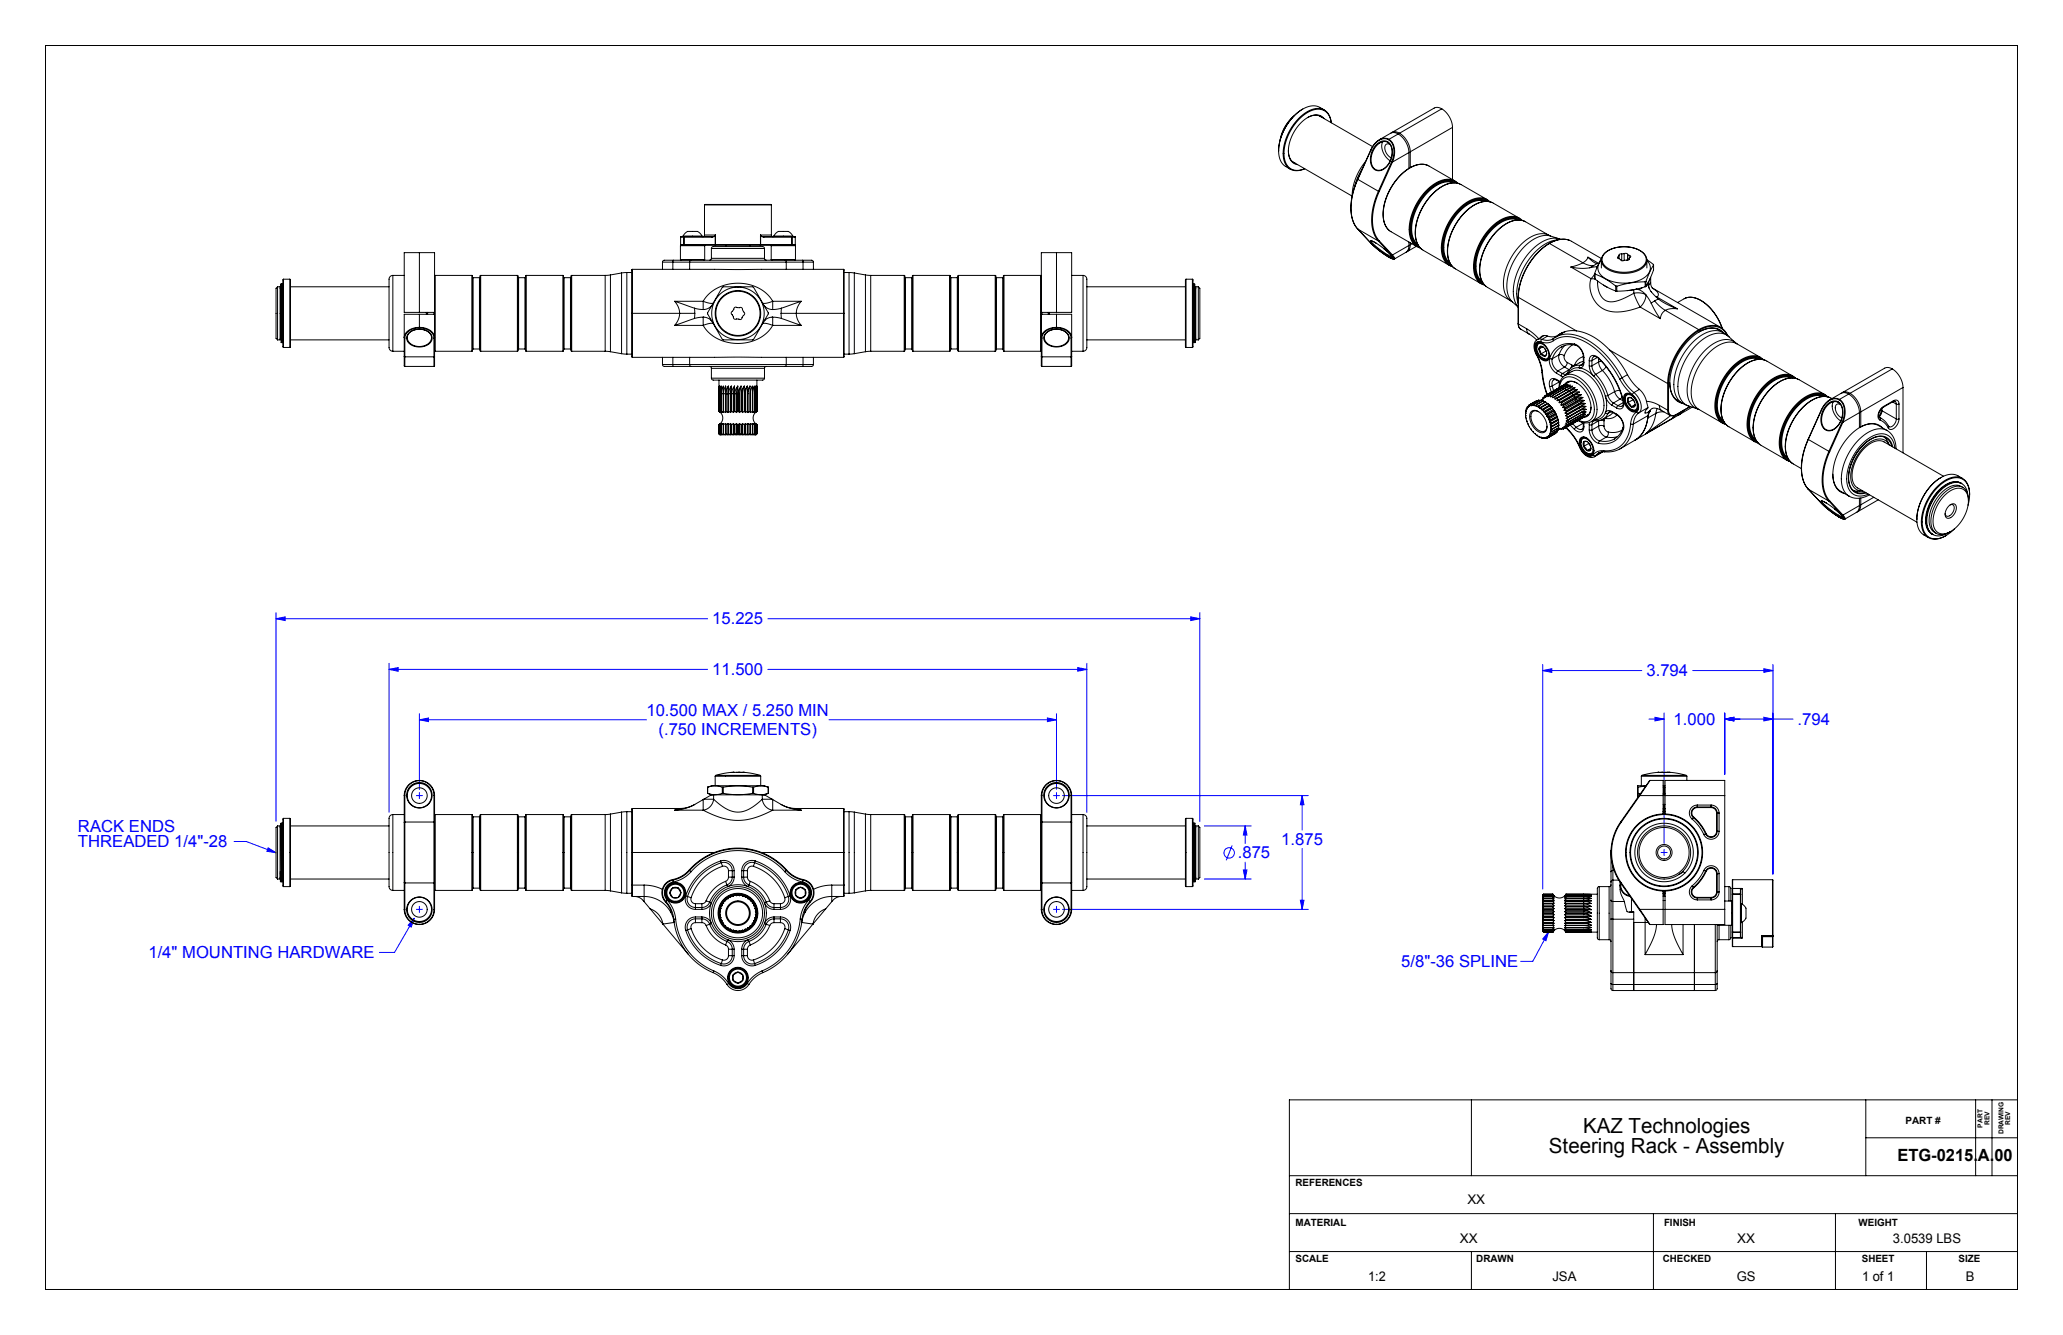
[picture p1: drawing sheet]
<svg xmlns="http://www.w3.org/2000/svg" width="432mm" height="279mm" viewBox="0 0 432 279" stroke-linecap="round" stroke-linejoin="round" font-family="sans-serif">
<defs><g id="words">
<g font-size="4.4">
<text x="331.4" y="237">KAZ Technologies</text>
<text x="324.2" y="241.2">Steering Rack - Assembly</text>
</g>
<g font-size="3.5" fill="#00f">
<text x="149.1" y="130.7">15.225</text>
<text x="149.1" y="141.3">11.500</text>
<text x="344.6" y="141.5">3.794</text>
<text x="135.3" y="149.9">10.500 MAX / 5.250 MIN</text>
<text x="137.8" y="153.8">(.750 INCREMENTS)</text>
<text x="350.3" y="151.7">1.000</text>
<text x="376.2" y="151.7">.794</text>
<text x="16.3" y="174">RACK ENDS</text>
<text x="16.3" y="177.3">THREADED 1/4&quot;-28</text>
<text x="259.1" y="179.7">.875</text>
<text x="268.2" y="176.8">1.875</text>
<text x="31.1" y="200.5">1/4&quot; MOUNTING HARDWARE</text>
<text x="293.3" y="202.3">5/8&quot;-36 SPLINE</text>
</g>
<text font-size="3.5" x="397.2" y="243">ETG-0215.A.00</text>
<g font-size="2.8">
<text x="307.1" y="251.9">XX</text>
<text x="305.6" y="260.1">XX</text>
<text x="363.6" y="260.2">XX</text>
<text x="396.2" y="260.2">3.0539 LBS</text>
<text x="286.4" y="268">1:2</text>
<text x="324.9" y="268">JSA</text>
<text x="363.5" y="268">GS</text>
<text x="389.7" y="268">1 of 1</text>
<text x="411.5" y="268">B</text>
</g>
<g font-size="2.1">
<text x="398.8" y="235.2">PART #</text>
<text x="271.2" y="248.2">REFERENCES</text>
<text x="271.2" y="256.6">MATERIAL</text>
<text x="348.3" y="256.6">FINISH</text>
<text x="389" y="256.6">WEIGHT</text>
<text x="271.2" y="264.2">SCALE</text>
<text x="309" y="264.2">DRAWN</text>
<text x="348" y="264.2">CHECKED</text>
<text x="389.7" y="264.1">SHEET</text>
<text x="410" y="264.1">SIZE</text>
</g>
<g font-size="1.4">
<text x="415" y="236" transform="rotate(-90 415 236)">PART</text>
<text x="416.4" y="235.5" transform="rotate(-90 416.4 235.5)">REV</text>
<text x="419.4" y="237.4" transform="rotate(-90 419.4 237.4)">DRAWING</text>
<text x="420.8" y="235.4" transform="rotate(-90 420.8 235.4)">REV</text>
</g>
</g></defs>
<g fill="none" stroke="#00f" stroke-width=".21">
<path d="M57.8 129.5l1.9-.4v.8zM57.8 128.2v43.7M57.8 129.5h90.3M81.4 138.8v31.2M160.7 129.5h90.4M225.6 139.7l1.9 .4-1.9 .4zM227.5 138.8v31.2M249.2 129.1l1.9 .4-1.9 .4zM251.1 128.2v43.7M322.9 139.1v47M369.2 140l1.9 .3-1.9 .4zM371.1 139.1v43.8"/>
<path d="M81.4 140.1l1.9-.4v.8zM81.4 140.1h66.7M87.8 150.6l1.9-.3v.7zM87.8 149.4v15.8M87.8 150.6h47.5M160.7 140.1h66.8M173.5 150.6h47.6M219.2 150.3l1.9 .3-1.9 .4zM221.1 149.4v15.8M322.9 140.3l1.9-.3v.7zM322.9 140.3h20.7M345.1 150.5h3.2"/>
<path d="M346.4 150.1l1.9 .4-1.9 .4zM348.3 149.2v27.3M354.3 140.3h16.8M361 150.5l1.9-.4v.8zM361 149.2v12.9M361 150.5h14.3M369.2 150.1l1.9 .4-1.9 .4zM49 176.1h2.5l6.3 2.4M56.1 177.4l1.7 1.1-1.9-.3zM87.1 166.5h1.3M87.8 165.9v1.2M220.5 166.5h1.3"/>
<path d="M221.1 165.9v1.2M222.4 166.5h51.4M252.1 172.9h9.8M257.9 176.9l-1.2 3.2M260.6 172.9l.4 1.9h-.8zM260.6 172.9v3.6M272.5 166.5l.4 1.9h-.7zM272.5 166.5v7.2M272.5 177.6v12.7M347.7 178.4h1.2M348.3 177.8v1.3M86.7 192.2l-.6 1.8-.7-.4z"/>
<path d="M86.7 192.2l-4.1 7.1h-3.2M87.1 190.3h1.3M87.8 189.7v1.3M220.5 190.3h1.3M221.1 189.7v1.3M222.4 190.3h51.4M252.1 184h9.8M260.2 182.1h.8l-.4 1.9zM260.6 180.4v3.6M272.2 188.4h.7l-.4 1.9zM324.1 195l-.5 1.9-.7-.4zM324.1 195l-3.3 6.2h-2.5"/>
<circle cx="257.3" cy="178.5" r="1.09"/>
</g>
<g fill="none" stroke="#000" stroke-width=".21">
<path d="M9.5 9.5h412.8v260.4h-412.8zM308 230.2v15.9M390.5 238.1h31.8M390.5 230.2v15.9M413.5 230.2v15.9M416.9 230.2v15.9M422.3 230.2h-152.4v39.7M269.9 246.1h152.4M269.9 254h152.4M346.1 254v15.9M384.2 254v15.9M269.9 261.9h152.4"/>
<path d="M308 261.9v8M403.2 261.9v8"/>
</g>
<path d="M87.8 150.6l1.9-.3v.7zM219.2 150.3l1.9 .3-1.9 .4zM57.8 129.5l1.9-.4v.8zM249.2 129.1l1.9 .4-1.9 .4zM81.4 140.1l1.9-.4v.8zM225.6 139.7l1.9 .4-1.9 .4zM260.2 182.1h.8l-.4 1.9zM260.6 172.9l.4 1.9h-.8zM272.5 166.5l.4 1.9h-.7zM272.2 188.4h.7l-.4 1.9zM86.7 192.2l-1.3 1.4 .7 .4zM56.1 177.4l1.7 1.1-1.9-.3zM369.2 140l1.9 .3-1.9 .4zM322.9 140.3l1.9-.3v.7zM361 150.5l1.9-.4v.8zM369.2 150.1l1.9 .4-1.9 .4zM361 150.5l1.9-.4v.8zM346.4 150.1l1.9 .4-1.9 .4zM324.1 195l-.5 1.9-.7-.4z" fill="#00f"/>
<g fill="none" stroke="#000" stroke-width=".21">
<path d="M267.6 31.6a3.6 3.6 0 0 0 1.5 3.2l.9 .6M269.7 31.5a2.59 2.59 0 0 0 1.4 2.7M270.4 24.7a9.3 9.3 0 0 0-2.3 4M270.5 33.8l12.5 7.2M270.8 24.3a8.6 8.6 0 0 0-2.8 4.9M271.8 24.8a5 5 0 0 1 5.2-1.9 3.2 3.2 0 0 1 1.6 2.8 2.87 2.87 0 0 0-4.4-2.4 10.4 10.4 0 0 0-5.3 10 2.77 2.77 0 0 0 4.2 2 2.91 2.91 0 0 1-3.1 .1 2.91 2.91 0 0 1-1.4-2.8 10.9 10.9 0 0 1 3.2-7.8zM272.7 22.8a10.9 10.9 0 0 0-5.1 8.8M276.1 24.2l11.2 6.5M276.7 24.6a2.6 2.6 0 0 0-3 0M277.2 24.8a2.64 2.64 0 0 0-3.8 0 8.4 8.4 0 0 0-3.6 8.1l.7 1 1.1 .6M277.2 23l-1-.5a4.4 4.4 0 0 0-4.9 1.4 11.3 11.3 0 0 0-3.7 7.7M284.2 37.5a11.3 11.3 0 0 0-.6 9.6l.6 .8"/>
<path d="M284.2 37.5h.1M284.2 37.5a11.6 11.6 0 0 0-.7 9.4l.7 1.1M284.2 37.5l4.3 2.5M285.2 35.3l-1 1.8-.7 2.1M285.8 33.8a11.8 11.8 0 0 0-2.8 7.2M286.9 31.3l-2.7 6.2M287 31.4h.1M287 31.4l-2.8 6.1M288.1 30.2a1.82 1.82 0 0 1 2.2-.6 1.82 1.82 0 0 1 1.1 1.9 3.9 3.9 0 0 1-2.8 4.2 2.14 2.14 0 0 1-1.8-2.7l.5-1.6zM288.3 30.4a1.71 1.71 0 0 1 2-.7 1.71 1.71 0 0 1 1.1 1.9 3.5 3.5 0 0 1-3 4 2.23 2.23 0 0 1-1.3-2.9l.4-1.2zM289.4 29.7a3.4 3.4 0 0 0 1.6 4M290.6 29.2a2.7 2.7 0 0 0-3.4 1.8l-.2 .4"/>
<path d="M290.6 29.2a3.6 3.6 0 0 1 .7 4.7M290.7 29.2a2.72 2.72 0 0 0-3.5 1.6l-.3 .5M290.7 29.2h-.1M290.7 29.2a3.8 3.8 0 0 1 .7 4.7M290.9 30.2a.77 .77 0 0 0-.9 .1 .77 .77 0 0 0-.1 1 2.45 2.45 0 0 0 1.3 1.7M291.2 27.8l.8-.2 .9 .3M291.3 33.9h.1M291.3 33.9l-2.8 6.1M291.4 33.9l-2.7 6.2M292.7 28a5 5 0 0 1 2.2 3.9M292.7 28l-.8-.2h-.7l-2.5 1.5M292.7 28l-2 1.2"/>
<path d="M292.9 27.9a5 5 0 0 1 2.3 3.9M294.9 31.9l-3.5 2M294.9 35.2h.1M294.9 31.9v3.3M295.2 31.8v3.3M298.8 34.6a5.4 5.4 0 0 0-5.5 1.9 11.6 11.6 0 0 0-3.7 9.8l.5 1.2 .8 .8M298.8 34.6l5.7 3.3M298.8 34.6a5.2 5.2 0 0 0-5.2 1.7 11.7 11.7 0 0 0-3.9 10l.5 1.2 .7 .8 5.7 3.3M301.8 22.8a5 5 0 0 1 2.2 3.9M301.8 22.8l-.9-.3-.7 .1-8.9 5.1M301.8 22.8l-8.9 5.1M304 26.7l-8.8 5.1"/>
<path d="M304 26.7v10.9M304.2 38.3a5 5 0 0 0-5 1.7 10.9 10.9 0 0 0-3.6 9.4l.5 1 .6 .7M304.5 38.3a4.6 4.6 0 0 0-5.1 1.2 11.3 11.3 0 0 0-4 9.7l.6 1.4 .9 .8M304.8 38.1a4 4 0 0 0-4.8 .5 11.9 11.9 0 0 0-4.9 10.7 3.1 3.1 0 0 0 2.2 2.6M304.8 38.1l.3 .3M304.9 38.3a4 4 0 0 0-5 .6 11.8 11.8 0 0 0-4.6 10.4 3.2 3.2 0 0 0 1.8 2.5M305.5 38.5a5.4 5.4 0 0 0-5.5 1.9 11.6 11.6 0 0 0-3.6 9.8l.5 1.2 .7 .8M305.5 38.5l5.8 3.3M305.5 38.5a5.2 5.2 0 0 0-5.2 1.7 11.7 11.7 0 0 0-3.9 10l.5 1.2 .7 .8M58.7 59.5h.4l.1 12.2-.4-.1-.1-12.1v.9M58.9 59.5l.1 12.2v-.1M58.9 59.6v-.1l.1 12.2"/>
<path d="M59.3 58.4l-.1 .2v14l.1 .1M59.3 58.4v14.3M59.3 58.4h1.4M60.7 58.4v14.3M60.7 58.4l.1 .2v14l-.1 .1M82.2 57.6a1.26 1.26 0 0 0-.8 1.6v13.3a.86 .86 0 0 0 .8 1M82.2 57.6v15.9M82.2 57.6h2.4M87.8 52.9h-3.2v12.5h3.2M87.8 52.9h3.2v12.5M87.8 52.9v12.5M91.1 57.6l-.1 .2"/>
<path d="M91.1 57.6v15.9M91.1 57.6h7.7M98.8 57.6l.1 .2v15.6l-.1 .1M98.8 57.6v15.9M98.9 58l.1 .1M99 58.1v14.9M99 58.1h1.4M100.4 58.1v14.9M100.5 58l-.1 .1M100.6 57.6l-.1 .2v15.6l.1 .1M100.6 57.6v15.9M100.6 57.6h7.7"/>
<path d="M108.3 57.6l.1 .2v15.6l-.1 .1M108.3 57.6v15.9M108.4 58l.1 .1M108.5 58.1v14.9M108.5 58.1h1.4M109.9 58.1v14.9M110 58l-.1 .1M110.1 57.6l-.1 .2v15.6l.1 .1M110.1 57.6v15.9M110.1 57.6h7.7M117.8 57.6l.1 .2v15.6l-.1 .1M117.8 57.6v15.9"/>
<path d="M117.9 58l.2 .1M118.1 58.1v14.9M118.1 58.1h1.3M119.4 58.1v14.9M119.5 58l-.1 .1M119.7 57.6l-.2 .2v15.6l.2 .1M119.7 57.6v15.9M119.7 57.6h7M126.7 57.6v15.9M127.8 57.5l-1.1 .1M127.8 57.5v16.1M130.1 57.1v16.9"/>
<path d="M130.1 57.1l-2.3 .4M131.2 57l-1.1 .1M131.2 57v17.1M131.2 57h1M132.4 56.4v9.2M132.4 56.4l-.2 .1v9.1M132.4 56.4h44.2M138.7 54.9h2.1M138.7 54.9v1.5M140.8 54.9h3.5M140.8 54.9v1.5M140.9 54.5h-1.6a.51 .51 0 0 0-.6 .4"/>
<path d="M140.9 54.5l-.1 .4M140.9 54.5h3.7M142.4 51.4h5.1M142.4 54.3h5.1M142.4 51.4v2.9M142.4 54.3l.1 .2M142.5 51.2v.1M142.5 49.6h.6M142.5 51.2h.6M142.5 49.6v1.6M142.5 51.3h.7M142.5 51.3l-.1 .1"/>
<path d="M143 49.4a1.73 1.73 0 0 1 2.2-1h.2a1.3 1.3 0 0 1 1.5 1M143 49.4h3.9M143 49.4v.1M143.1 49.6h.1M143.1 51.2h.1M143.1 51.2l.1 .1M143.1 49.6v1.6M143.2 51.2v.1M143.2 49.6v1.6M143.2 49.6h5.8M143.2 51.2h6.5M143.2 49.5l-.7 .1"/>
<path d="M143.2 49.5v.1M143.2 49.5l-.1 .1M143.2 51.3h6.5M143.2 49.5h5.8M144.3 54.9h20.3M144.3 54.9v1.5M144.6 54.5h19.7M144.6 54.5l-.3 .4M146.9 49.4v.1M147.4 51.3l.1 .1M147.5 42.9h14M147.5 49.2l-.4 .3"/>
<path d="M147.5 49.2h2.2M147.5 42.9v6.3M147.5 51.4v2.9M147.5 54.3l-.1 .2M148.9 54.1l-.1 .2-.3 .2M148.9 52a.95 .95 0 0 1 1.3-.4h9.2a.5 .5 0 0 1 .6 .4M148.9 54.1h11.1M148.9 52h11.1M148.9 52v2.1M149 49.5v.1M149.7 49.3l-.7 .3M149.7 49.3h.1"/>
<path d="M149.7 51.2h.1M149.7 51.2v.1M149.7 49.3v1.9M149.7 49.2v.1M149.7 49.2l-.2 .3h-.5M149.7 51.3h.1M149.7 51.2h9.5M149.7 51.2l.1 .1M149.8 51.3h9.3M152 51.3v.3M157 51.3v.3M159.1 51.3h.1"/>
<path d="M159.2 51.2l-.1 .1M159.2 49.3h.1M159.2 51.2h.1M159.2 49.3v1.9M159.2 51.3h6.5M159.2 49.2v.1M159.2 49.2l.2 .3h.5M159.2 49.2h2.3M159.2 49.3l.7 .3M159.2 51.2v.1M159.2 51.2h6.5M159.9 49.5v.1"/>
<path d="M159.9 49.5h5.8M159.9 49.6h5.8M160 54.1l.1 .2 .3 .2M160 52v2.1M161.4 54.3h5.1M161.4 51.4h5.1M161.4 51.4v2.9M161.4 54.3l.1 .2M161.5 49.2l.3 .3M161.5 42.9v6.3M161.5 51.3l-.1 .1M162 49.4a1.73 1.73 0 0 1 2.2-1h.2a1.3 1.3 0 0 1 1.5 1"/>
<path d="M162 49.4h3.9M162 49.4v.1M164.3 54.5l.3 .4M164.3 54.5h3.7M164.6 54.9h3.5M164.6 54.9v1.5M165.7 49.5l.8 .1M165.7 49.5v.1M165.7 49.5l.1 .1M165.7 51.2v.1M165.7 49.6h.1M165.7 51.2h.1"/>
<path d="M165.7 49.6v1.6M165.8 51.2l-.1 .1M165.8 49.6h.7M165.8 51.2h.7M165.8 49.6v1.6M165.9 49.4v.1M166.4 51.3l.1 .1M166.5 51.2l-.8 .1M166.5 49.6v1.6M166.5 51.4v2.9M166.5 54.3l-.1 .2M168 54.5h1.6a.51 .51 0 0 1 .7 .4"/>
<path d="M168 54.5l.1 .4M168.1 54.9h2.2M168.1 54.9v1.5M170.3 54.9v1.5M176.6 56.4v9.2M176.6 56.4l.1 .1v9.1M176.7 57h1M177.7 57l1.1 .1M177.7 57v17.1M178.8 57.1v16.9M178.8 57.1l2.3 .4M181.1 57.5l1.1 .1"/>
<path d="M181.1 57.5v16.1M182.2 57.6v15.9M182.2 57.6h7.1M189.3 57.6l.1 .2v15.6l-.1 .1M189.3 57.6v15.9M189.4 58l.1 .1M189.5 58.1v14.9M189.5 58.1h1.3M190.8 58.1v14.9M191 58l-.2 .1M191.1 57.6l-.1 .2v15.6l.1 .1M191.1 57.6v15.9"/>
<path d="M191.1 57.6h7.7M198.8 57.6l.1 .2v15.6l-.1 .1M198.8 57.6v15.9M198.9 58l.1 .1M199 58.1v14.9M199 58.1h1.4M200.4 58.1v14.9M200.5 58l-.1 .1M200.6 57.6l-.1 .2v15.6l.1 .1M200.6 57.6v15.9M200.6 57.6h7.7M208.3 57.6l.1 .2v15.6l-.1 .1"/>
<path d="M208.3 57.6v15.9M208.4 58l.2 .1M208.6 58.1v14.9M208.6 58.1h1.3M209.9 58.1v14.9M210 58l-.1 .1M210.1 57.6l-.1 .2v15.6l.1 .1M210.1 57.6v15.9M210.1 57.6h7.7M217.8 57.6l.2 .2M217.8 57.6v15.9M221.1 52.9h3.2v12.5h-3.2"/>
<path d="M221.1 52.9h-3.1v12.5M221.1 52.9v12.5M224.3 57.6h2.4M226.7 57.6a1.26 1.26 0 0 1 .8 1.6v13.3a.86 .86 0 0 1-.8 1M226.7 57.6v15.9M248.2 58.4v14.3M248.2 58.4l-.1 .2v14l.1 .1M248.2 58.4h1.4M249.6 58.4l.1 .2v14l-.1 .1M249.6 58.4v14.3M249.7 59.9v.9M249.9 59.5l.1 12.2v-.1"/>
<path d="M249.9 59.6v-.1l.1 12.2M284.2 47.9v.1M284.2 47.9l2.8 3M284.2 48l4.3 2.4M287 50.9l1.7 1.6 2 1.3M287 50.9h.1M287 50.9l1.8 1.6 1.8 1.3M288 50.8l1.7 1.3M288 50.8a.9 .9 0 0 0-1.2-.3l1.2 1.3 2.2 1.6a1.16 1.16 0 0 0 1.2 .5l-.5-.8-1.2-1M288 50.8l-1-.4a.72 .72 0 0 0 .6 .8l2.1 1.7 1.7 .8M288.5 40l.2 .1M288.5 40a11.6 11.6 0 0 0-.7 9.4l.7 1"/>
<path d="M288.5 50.4l2.8 3M288.7 40.1a11.4 11.4 0 0 0-.7 9.3l.7 1M288.7 50.4h-.2M288.7 50.4l2.7 3M289.7 52.1l1.7 1.7M290.6 53.8h.1M290.7 53.8l.8 .4h.4M291.3 53.4l.4 .5v.3l-1.1-.4M291.4 53.4h-.1M291.4 53.4l.4 .5 .1 .3M291.9 54.2h.1M294.9 51.4l-.1 .8-.4 .5-2.5 1.5"/>
<path d="M294.9 50.7v.7M294.9 51.4l-3.5 2M295.2 51.2l-.2 .9-.6 .6M295.2 50.8v.4M295.5 51l-.3 .2M296.4 51.6l-1.9 1.1M297.6 52.2l5.7 3.3M303.6 55.7l.4 .1M304.3 56.1l5.8 3.3M310.9 42.1a5 5 0 0 0-5 1.8 10.9 10.9 0 0 0-3.5 9.4l.4 1 .7 .7M311.1 60l5.2 3M311.2 42.1a4.6 4.6 0 0 0-5.1 1.3 11.3 11.3 0 0 0-4 9.6l.6 1.5 .9 .8"/>
<path d="M311.7 42.2a4 4 0 0 0-5 .6 11.8 11.8 0 0 0-4.7 10.4 3.2 3.2 0 0 0 1.9 2.5M311.9 42.2a3.5 3.5 0 0 0-4.7 0 11.9 11.9 0 0 0-5.4 11 3.2 3.2 0 0 0 1.8 2.5M312.2 42.4a5.4 5.4 0 0 0-5.5 1.9 11.6 11.6 0 0 0-3.6 9.7l.5 1.2 .7 .9M312.3 42.4l5.7 3.3M312.3 42.4a5.2 5.2 0 0 0-5.3 1.7 11.7 11.7 0 0 0-3.9 9.9l.5 1.3 .7 .8M317.6 46a5 5 0 0 0-5 1.7 10.9 10.9 0 0 0-3.5 9.5l.4 1 .7 .7M317.9 46a4.6 4.6 0 0 0-5 1.3 11.3 11.3 0 0 0-4 9.6l.6 1.4 .9 .9M318.3 45.9a4 4 0 0 0-4.8 .5 11.9 11.9 0 0 0-5 10.7 3.1 3.1 0 0 0 2.3 2.6M318.3 45.9l.3 .2M318.4 46.1a4 4 0 0 0-5 .6 11.8 11.8 0 0 0-4.7 10.3 3.2 3.2 0 0 0 1.9 2.5M319 46.3a5.4 5.4 0 0 0-5.5 1.9 11.6 11.6 0 0 0-3.7 9.7l.5 1.2 .8 .9M319 46.3l5.3 3"/>
<path d="M319 46.3a5.2 5.2 0 0 0-5.2 1.7 11.7 11.7 0 0 0-3.9 9.9l.5 1.3 .7 .8M324.2 50.9a14.3 14.3 0 0 0-6.4 11.3M324.2 50.9l.1 .1M324.3 49.3a4.6 4.6 0 0 0-5.1 1.1 11.8 11.8 0 0 0-4.4 10.4l.6 1.4 .9 .8M324.3 49.3l.3 .1M324.3 51a14.4 14.4 0 0 0-6.5 11.2M324.3 51a4.6 4.6 0 0 1 4.6-.5l6.3 3.6M324.3 51l7 4M324.6 49.4a6 6 0 0 0-5.7 2.4 11.5 11.5 0 0 0-3.3 9.6l.4 1.1 .6 .7M324.6 49.4l1.8 .6M326 50.2a9.6 9.6 0 0 0-6.8 5.4 10.4 10.4 0 0 0-1.4 7.9M326.4 50l.3 .1"/>
<path d="M326.4 50a6.3 6.3 0 0 0-5.9 2.5 12.2 12.2 0 0 0-3.6 10.1l.3 .8 .6 .9M328.5 50.3a4.9 4.9 0 0 0-4.3 .6M328.8 55.9l1.9 .3 2-.2M328.8 55.9l4.2 2.4M331.3 55l-2.5 .9M331.3 55l1.3 .5 1 .1M332.4 53.8l-.4 .6-.7 .6M332.4 53.8l1.1 1 .8 .4M332.4 53.8l2.2 1.3M333 58.3a5.5 5.5 0 0 0 6.7 6.9l3.6-.9M333 58.3h.8M333.6 55.6l-.9 .4"/>
<path d="M333.8 57.2v.2M333.8 57.2v1.2M333.8 57.3l-.8 1M333.8 57.4a15.3 15.3 0 0 1 4.4 2.5M333.8 58.4a15.7 15.7 0 0 0 4.4 2.5M333.8 57.4v1M334.2 55.8l-1.5 .2M334.2 55.8v.3M334.3 55.2l-.7 .4M334.3 55.2h.3M334.3 55.8h-.1M334.3 55.8h.1"/>
<path d="M334.4 58.8a4 4 0 0 0 2 4.3 6.1 6.1 0 0 0 4.5-1.1l1.1-.6M335.2 54.5a2.28 2.28 0 0 0 .9 3.8 8.1 8.1 0 0 0 8.7-.7 2.06 2.06 0 0 0-.1-3.1M335.2 54.5a3.3 3.3 0 0 0 3 2.5 6.3 6.3 0 0 0 6.2-1.6l.3-.9M335.2 54.5v1.6M335.2 54.5a3.4 3.4 0 0 1 3.1-2.7 6.1 6.1 0 0 1 6.1 1.7l.3 1M335.2 54l-1.4 3.2M335.6 59.7l.9 .4M335.9 53a6.5 6.5 0 0 1 8.3 .2 1.98 1.98 0 0 1-1.2 3.1 6.6 6.6 0 0 1-7.3-.9 1.71 1.71 0 0 1 .2-2.4zM338.2 59.9h.2M338.2 59.9v1M338.4 59.9v1M338.7 53.7l-.1 .3 .3 .1"/>
<path d="M338.7 53.7v.4M338.9 53.4l-.2 .3M338.9 53.4v.7M339.4 53.1a.37 .37 0 0 0-.5 .3M339.4 53.1v1.5M340 53.1l.4-.1 .3 .2M340 53.1h-.6M340 53.1v1.4M340.7 53.2l.3 .2M340.7 53.2v1.3M341 53.4l.1 .1a.28 .28 0 0 1 .2 .2 .28 .28 0 0 1-.2 .3l-.1 .1a.58 .58 0 0 1-.8 .4h-.1a.89 .89 0 0 1-1.2-.4M341 53.4v.9"/>
<path d="M344.3 59a19.5 19.5 0 0 0-5.9 .9M344.3 59v1M344.5 58.9l-.2 .1M344.5 59.9l-.2 .1M344.5 58.9v1M344.7 54.4l1.4 1.1M344.7 54.5v1.6M345 59.5l.1 .7 .5 .8 1.5 1.6M345 59.5l-.3 .2M345 59.1v.4M345.1 59.6l-.1 .2M345.1 59.6l.1 .7"/>
<path d="M345.1 58.9v.7M345.4 58.4l-.2 .2M345.5 59.2l-.4 .4M345.5 58v1.2M345.5 59.2l.1 .6 .3 .6M346.1 55.5l-1.6 3.4M346.1 55.5a5.7 5.7 0 0 1-.8 2.9l-.8 1.5M58.1 60v11.1M58.1 60h.5v11.1h-.5M58.1 60l-.3 .3v10.5l.3 .3M58.6 60.4h.1M58.6 70.8h.2"/>
<path d="M59.1 60.4h.1M59.2 70.3v.9M59.2 70.8h.1M59.3 72.7h1.4M60.8 60h20.6M60.8 71.1h20.6M82.2 73.5h2.4M84.6 74.6v2l.1 .1M84.6 74.6l.1 .1M84.7 74.7v2M84.7 70.8v3.9M84.7 76.7h6.1"/>
<path d="M84.7 74.7h6.1M85.6 69.7a3.2 3.2 0 0 1 4.8 .7 2.09 2.09 0 0 1-2.4 2.2 2.29 2.29 0 0 1-2.9-2.1zM87.8 68.9a2.07 2.07 0 0 0-2.5 2.2 2.81 2.81 0 0 0 5-.2v-.2M87.8 68.9a2.28 2.28 0 0 1 2.5 1.8M87.8 65.4h3.2M87.8 68.5a2.71 2.71 0 0 1 3.1 2.2l-.1 .1M87.8 65.8h3.2M87.8 68.5a2.71 2.71 0 0 0-3.2 2.2l.1 .1M87.8 65.8h-3.2v8.8M87.8 68.6a2.74 2.74 0 0 0-3.1 2.2M87.8 68.5v.1M87.8 68.6a2.74 2.74 0 0 1 3 2.2"/>
<path d="M87.8 65.8v2.7M89.2 65.4v.4M89.4 65.4v.4M89.5 65.4v.4M90.3 70.7h.1M90.8 74.7v2M90.8 65.4v.4M90.8 70.8v3.9M91 74.6v2l-.2 .1M91 73.4l.1 .1M91 74.6l-.2 .1M91 65.4v.4"/>
<path d="M91 65.8v8.8M91.1 73.5h7.7M99 73l-.1 .2M99 73h1.4M100.4 73l.1 .2M100.6 73.5h7.7M108.5 73l-.1 .2M108.5 73h1.4M109.9 73l.1 .2M110.1 73.5h7.7M118.1 73l-.2 .2M118.1 73h1.3"/>
<path d="M119.4 73l.1 .2M119.7 73.5h7M126.7 73.5l1.1 .1M127.8 73.6l2.3 .4M130.1 74l1.1 .1M131.2 74.1h1M132.2 65.6h.2M132.2 65.6v9.1l.2 .1M132.4 65.6v9.2M132.4 74.8h44.2M132.4 65.6h9.8M138.7 76.3a.96 .96 0 0 0 1.2 .4h1"/>
<path d="M138.7 76.3h2.1M138.7 74.8v1.5M140.8 76.3h3.5M140.8 76.3l.1 .4M140.8 74.8v1.5M140.9 76.7h3.7M141.2 63.1l4.2 1.4M141.2 63.1l.4 .5a3.7 3.7 0 0 1 .6 2M141.2 63.1h6M141.2 68.1h6M142.2 65.6h3.2M142.2 65.6a3.9 3.9 0 0 1-1 2.5"/>
<path d="M144.3 76.3h20.3M144.3 76.3l.3 .4M144.3 74.8v1.5M144.6 76.7h19.7M145.4 64.5v1.1M145.4 64.5l1.8 .3M145.4 66.7l-4.2 1.4M145.4 65.6v1.1M147.2 66.4l.9 .1 .6 .4M147.2 66.4l-1.8 .3M147.2 63.1a8.9 8.9 0 0 1 11.2-3 7.1 7.1 0 0 1 3.3 3M147.2 68.1a8.9 8.9 0 0 0 11.7 2.7 6.9 6.9 0 0 0 2.8-2.7"/>
<path d="M147.2 63.1v1.7M147.2 66.4v1.7M147.2 63.1l1.3 .4 .8-.1M148.5 76.7l.3 .1 .1 .3M148.7 66.9l.3 .3M148.7 64.2l-.6 .4-.9 .2M148.7 64.2v.2M148.7 66.7v.2M148.9 79.2a.95 .95 0 0 0 1.3 .3h9.2a.5 .5 0 0 0 .6-.3M148.9 77.1h11.1M148.9 79.2h11.1M148.9 77.1v2.1"/>
<path d="M149 64l-.3 .2M149.3 67.7h-.8l-1.3 .4M150.5 79.5v6.6M151.2 60.1l.2-.1h6.1l.2 .1 3.1 5.4-3.1 5.5-.2 .1h-6.1l-.2-.1-3.1-5.4zM153.7 64.4l.3-.1 .5 .1a.72 .72 0 0 1 .9 .2l.1 .4a.72 .72 0 0 1 .3 .9l-.3 .3a.72 .72 0 0 1-.7 .7l-.3-.1a.72 .72 0 0 1-1-.3l-.1-.3a.72 .72 0 0 1-.2-1zM158.4 79.5v6.6M159.6 67.7h.8l1.3 .4M160 64l.2 .2M160 77.1v2.1M160.2 66.9l-.2 .3M160.2 64.2l.7 .4 .8 .2M160.2 64.2v.2"/>
<path d="M160.2 66.7v.2M160.4 76.7l-.3 .1-.1 .3M161.7 66.4l1.9 .3M161.7 66.4l-.8 .1-.7 .4M161.7 63.1v1.7M161.7 66.4v1.7M161.7 63.1l-1.3 .4-.8-.1M161.7 63.1h6M161.7 68.1h6M163.5 65.6l.1 1.1M163.5 65.6h3.2M163.6 64.5l-1.9 .3"/>
<path d="M163.6 64.5l-.1 1.1M163.6 66.7l4.1 1.4M164.3 76.7h3.7M164.6 76.3l-.3 .4M164.6 76.3h3.5M164.6 74.8v1.5M166.7 65.6a3.9 3.9 0 0 0 1 2.5M166.7 65.6h9.9M167.7 63.1l-4.1 1.4M167.7 63.1l-.4 .5a3.7 3.7 0 0 0-.6 2M168.1 76.3l-.1 .4M168.1 76.3h2.2"/>
<path d="M168.1 74.8v1.5M170.3 76.3a.96 .96 0 0 1-1.3 .4h-1M170.3 74.8v1.5M176.6 65.6h.1M176.6 65.6v9.2M176.7 65.6v9.1l-.1 .1M176.7 74.1h1M178.8 74l-1.1 .1M181.1 73.6l-2.3 .4M182.2 73.5l-1.1 .1M182.2 73.5h7.1M189.5 73l-.1 .2"/>
<path d="M189.5 73h1.3M190.8 73l.2 .2M191.1 73.5h7.7M199 73l-.1 .2M199 73h1.4M200.4 73l.1 .2M200.6 73.5h7.7M208.6 73l-.2 .2M208.6 73h1.3M209.9 73l.1 .2M210.1 73.5h7.7M218 74.6v2l.1 .1"/>
<path d="M218 73.4l-.2 .1M218 65.4h3.1M218 65.8h3.1M218 74.6l.1 .1M218 65.4v.4M218 65.8v8.8M218.1 74.7v2M218.1 65.4v.4M218.1 70.8v3.9M218.1 76.7h6.1M218.1 74.7h6.1M218.9 69.7a3.2 3.2 0 0 1 4.8 .7 2.09 2.09 0 0 1-2.3 2.2 2.29 2.29 0 0 1-2.9-2.1z"/>
<path d="M219.4 65.4v.4M219.5 65.4v.4M219.7 65.4v.4M221.1 68.9a2.07 2.07 0 0 0-2.4 2.2 2.81 2.81 0 0 0 4.9-.2l.1-.2M221.1 68.9a2.28 2.28 0 0 1 2.6 1.8M221.1 68.5a2.71 2.71 0 0 0-3.1 2.2l.1 .1M221.1 68.5a2.71 2.71 0 0 1 3.2 2.2l-.1 .1M221.1 65.8h3.2v8.8M221.1 68.6a2.74 2.74 0 0 1 3.1 2.2M221.1 68.5v.1M221.1 68.6a2.74 2.74 0 0 0-3 2.2M221.1 65.8v2.7"/>
<path d="M223.7 70.7h.1M224.2 74.7v2M224.2 70.8v3.9M224.3 74.6v2l-.1 .1M224.3 74.6l-.1 .1M224.3 73.5h2.4M227.5 60h20.6M227.5 71.1h20.6M248.2 72.7h1.4M249.7 60.4h.1M249.7 70.8h.1M250.1 60.4h.2"/>
<path d="M250.3 70.8l-.1 .9-.1-12.2h-.4l.1 12.1 .4 .1M250.8 60v11.1M250.8 60l.3 .3v10.5l-.3 .3M250.8 60h-.5v11.1h.5M316.3 63l.3 .2M316.6 63.2l1.2 1.1M317.8 62.2h.1M317.8 62.2v5.6M317.8 67.8l.1 .7 .4 .4M317.8 62.2l12.1 7M317.8 67.8l1.7 1M318.3 68.9h.1"/>
<path d="M318.3 68.9l1.7 1M319.5 68.8l1.3 .9 1.3 1.2M319.5 68.8l.2 .7 .3 .4M320 69.9l1.6 1.2M321.6 74.2a9.6 9.6 0 0 1 1.1 3.7M321.6 71.8a1.57 1.57 0 0 1 2.2 .9 1.87 1.87 0 0 1 0 2.8 2.69 2.69 0 0 1-2.5-2.7zM321.6 74.1l.9 2 .4 2M321.6 74.1v.1M321.8 71.1a2.27 2.27 0 0 0-.2 3.1M321.9 72a1.69 1.69 0 0 1 2.1 1.5 1.02 1.02 0 0 1-.6 1.6 2.29 2.29 0 0 1-1.5-3.1zM322.1 73l.4 1.1M322.1 73l.3 .5 .1 .6"/>
<path d="M322.1 71.7h.1M322.2 71.7l-.4 .4-.2 .7M322.5 71.5a1.05 1.05 0 0 0-1.1 .3 1.05 1.05 0 0 0-.2 1.2l.4 1.1M322.5 72.5a1.55 1.55 0 0 1 1.2 1.5M322.5 72.5l-.3 .2-.1 .3M322.5 74.1l.4 .3 .4 .2M322.5 72.5l.5 .1M322.5 72.5l-.4 .5M322.5 74.1l.5 .2 .3 .3M322.7 71l-.2 .5M322.7 71l-.5-.1-.4 .2M322.7 77.9l.4 2.4 .7 2.3"/>
<path d="M322.7 77.9l.2 .2M322.9 78.1l.3 2.2 .7 2.3M322.9 71.8a.94 .94 0 0 0-1.2 .1 .94 .94 0 0 0-.2 1.1 2.5 2.5 0 0 0 2.3 2.3l.4-.3 .1-.6M322.9 72.6l-.8 .4M322.9 75l.7 .2 .5-.1M323.2 70.2l-1.4 .9M323.4 73l.2 .5M323.6 73.5h.1M323.6 73.5l-1.1 .6M323.7 74l-.1 .4-.3 .2M323.7 74l-.4 .6M323.9 70.3l-1.2 .7"/>
<path d="M324.1 75.1l-.1 .1M324.4 75a3.1 3.1 0 0 0 1.4 3.1M324.4 75l.5 .1M324.9 75.1a2.53 2.53 0 0 0 1.2 2.5M325.1 71.3l-1.2 .4-1.4-.2M325.1 71.3a6.4 6.4 0 0 1 7.1 .5 19.4 19.4 0 0 1 6.8 7.5M325.2 70.8a6.1 6.1 0 0 1 6.5 .1 19.3 19.3 0 0 1 7.8 8.2M325.2 70.8l-1.2 .4-1.3-.2M325.2 70.8l-.1 .5M325.8 79.4a1 1 0 0 0-1.3 .1 1 1 0 0 0-.2 1.2l.1 .2M325.8 79.4l.1 .2M325.8 79.4l.7 .4"/>
<path d="M325.8 78.1l.9 .6M325.9 79.6a.69 .69 0 0 0-.9 0 .69 .69 0 0 0-.2 .9l.1 .3M325.9 79.6l.6 .4M326.1 77.6l-.3 .5M326.1 77.6l.9 .6M326.3 79.8v.2M326.3 74.3l.5-.1 .6 .3M326.3 74.3a2.53 2.53 0 0 0 1.2 2.5M326.3 74.3l-1.4 .8M326.3 80l-1.4 .8M326.3 80l.1 .3M326.4 79.9l-.1 .1"/>
<path d="M326.7 78.7l.5 .2M327 78.2l-.3 .5M327.1 69.6l-1.1 .6M327.4 74.5l.1 .8 .5 .6M327.5 76.8l-1.4 .8M327.5 76.8l.9 .6M327.5 72.3l-.6 .8-.6 1.2M327.6 78.6a2.89 2.89 0 0 0-1.3 2.6M327.6 78.6a3.6 3.6 0 0 1 4 1.2 7.7 7.7 0 0 1 2.4 7.3l-.3 .6-.6 .5M327.6 78.6l1.4-.9a3.6 3.6 0 0 1 4 1.2 7.7 7.7 0 0 1 2.5 7.4l-.4 .6-.5 .5M327.6 78.6h.1M327.6 69.4l-2 1.2"/>
<path d="M328 75.9l-.1 .5-.4 .4M328 75.9l1 .5M328.1 78.1l-.4 .2-.7-.1M328.1 78.1v.2M328.3 79.9l-.1 .2M328.4 77.4l-1.4 .8M328.4 77.4h.1M328.5 77.3l-.1 .1M328.5 79.9l-5.2 3M329 76.4l-.2 .7M329.2 76.7h.1M329.2 76.7l-.7 .6-.4 .8"/>
<path d="M329.2 72.1l-1.1 1-.7 1.4M329.5 72a3.1 3.1 0 0 1 2 2.8M329.5 72a4.2 4.2 0 0 0-5.1 3M329.5 72l.2 .2M329.6 76.3l-.3 .2-.3-.1M329.6 76.3l.1 .1M329.7 72.2a2.73 2.73 0 0 1 1.7 2.5M329.7 72.2a4 4 0 0 0-4.8 2.9M329.9 69.2a11.9 11.9 0 0 1 7 4.1M329.9 69.2a6 6 0 0 0-4.3 1.2l-1 .1-1.4-.3-.5 .1-.3 .4M330.6 77l1.4 .5 1.6 1.3M330.6 77a2.14 2.14 0 0 0-2.4 1.2"/>
<path d="M330.7 76.5l-.1 .5M330.7 76.5h-.7l-.8 .2M331.4 76.1l-.7 .4M331.4 75.8a.57 .57 0 0 1-.7 .7M331.4 74.7l.1 .1M331.4 75.8l.1 .1M331.4 74.7l-1.1 .6-.7 1M331.4 75.7l-.7 .2-1.5 .8M331.4 74.7v1.1M331.5 75.9l-.2 .8-.7 .3M331.5 74.8v1.1M332.6 76.6l.3 1.1 .7 1.1"/>
<path d="M332.6 75.5h.6M332.6 76.6h.6M332.6 75.5v1.1M333.2 76.6l.3 1 .5 .7M333.2 75.5v1.1M333.6 78.8a10 10 0 0 1 2.4 4.1M334 78.3l-.4 .5M334 78.3a10.7 10.7 0 0 1 2.5 4.5M334.3 74.8l-1.1 .7M334.6 75.8l.2 .8 .6 .9M334.6 75.8l-1.4 .8M334.6 75v.8"/>
<path d="M334.6 74.9a19.2 19.2 0 0 1 5.2 9M334.6 74.9a1.08 1.08 0 0 0-1.9 0l-.1 .6M334.6 74.9v.2M334.6 75.1a18.8 18.8 0 0 1 5.1 8.7M334.6 75.1a.74 .74 0 0 0-.7-.5 .74 .74 0 0 0-.7 .6v.3M335.2 75.6l-.6 .2M335.4 77.5a10.7 10.7 0 0 1 2.5 4.5M335.4 77.5l-1.4 .8M336.2 76.7l-.8 .8M336.9 73.3l2 2.4 1.7 2.7M336.9 73.3l12.2 7M338.2 60.9h.2"/>
<path d="M339 79.3l1.2 1.8 1.5 1.5M339.5 79.1l-.5 .2M339.5 79.1l1 1.6 1.5 1.5M340.6 78.4l-1.1 .7M340.6 78.4a13.8 13.8 0 0 0 3.2 3.8l.5 .8 .3 1M342 61.4l1.3 2.9M342 60.6l-1.4 .2M342 61.4l1.3-.1 1.1 .3M342 60.6v.8M342.5 60.5l-.5 .1M342.5 60.5l.5 .1M342.5 60.5h.1"/>
<path d="M343 60.6l1.4 1M343.3 64.3l4.2 2.4M343.8 60.2l-.8 .4M344.3 60a19.5 19.5 0 0 1-5.9 .9M344.4 61.6l.1 .1M344.5 61.7a3.8 3.8 0 0 1-1.2 2.6M344.5 61.7l1.1 1.8M345.6 63.5l1.9 3.2M345.8 60.3l14.4 8.2M345.9 60.3a1.51 1.51 0 0 1 1.1 1.7l-.1 .2M346.3 63l1.2 1.2 1.1 .8M346.3 63l-.7 .5"/>
<path d="M346.5 62.1l.4 .1M346.9 62.2h-.2M346.9 62.2l4.2 2.4M347.1 62.6l-.8 .4M347.1 62.6l1.5 1 2.5 1M348.6 65a2.18 2.18 0 0 0-1.1 1.7M348.6 65l7 4M351.1 64.6h-1.4l-1.1 .4M352.8 62.4l-1.7 .9M352.8 62.4a5.1 5.1 0 0 1 5 2 11.8 11.8 0 0 1 2.7 4.3M352.8 62.4a5.2 5.2 0 0 1 5.2 2.1 11.8 11.8 0 0 1 2.5 4.3M355.6 69a14.4 14.4 0 0 0-6.5 11.3"/>
<path d="M355.6 69l.1 .2M355.7 69.2a14.2 14.2 0 0 0-6.5 11.1M355.7 69.2a4 4 0 0 1 5.4 .3l.4 .7M359.5 68.9l1.2 .7M359.5 68.9l.1 .1M360.2 69.3a4 4 0 0 0-4.6 .2M360.5 68.8a4.3 4.3 0 0 0-4.9 .2M360.5 68.8l.7 .6 .4 .9M360.7 69.6l1.2 .9M360.7 69.6a4.8 4.8 0 0 0-5.2 1 12.9 12.9 0 0 0-5 11.2l.5 1.5 1.1 1.1M360.7 69.6a3.8 3.8 0 0 0-4.8-.3 13.2 13.2 0 0 0-6.3 11.9 3.5 3.5 0 0 0 2.6 3.2M361.9 70.5a4.1 4.1 0 0 0-5.1 .3 12.7 12.7 0 0 0-5.5 11.4 3.4 3.4 0 0 0 2.2 2.8"/>
<path d="M361.9 70.5l1.4 1.3M363.3 71.8a3.9 3.9 0 0 0-4.8 .2 12.1 12.1 0 0 0-5.2 11 3.2 3.2 0 0 0 2 2.6M363.3 71.8l.3 .2M363.6 72a4.6 4.6 0 0 0-5.1 1.1 11.8 11.8 0 0 0-4.4 10.4l.6 1.4 .9 .8M363.6 72l4.9 2.8M368.1 75.2a5 5 0 0 0-5 1.7 10.9 10.9 0 0 0-3.5 9.4l.4 1 .7 .8M368.5 75.2a4.5 4.5 0 0 0-5.1 1.3 11.3 11.3 0 0 0-4 9.6l.6 1.4 .9 .8M368.9 75.2a4 4 0 0 0-5 .6 11.8 11.8 0 0 0-4.7 10.4 3.2 3.2 0 0 0 1.9 2.5M369.1 75.3a3.5 3.5 0 0 0-4.5-.1 12 12 0 0 0-5.6 10.9 3.1 3.1 0 0 0 2.3 2.8M369.5 75.4a5.3 5.3 0 0 0-5.4 1.8 11.5 11.5 0 0 0-3.7 10l.5 1.2 .7 .7M374.9 79.1a5 5 0 0 0-5 1.7 10.9 10.9 0 0 0-3.5 9.4l.4 1 .6 .8M375.2 79.1a4.5 4.5 0 0 0-5.1 1.2 11.3 11.3 0 0 0-4 9.7l.6 1.4 .9 .8"/>
<path d="M375.2 78.7l-5.4-3.1a4.5 4.5 0 0 0-5 1 11.9 11.9 0 0 0-4.4 10.4l.4 1.2 .8 .9M375.6 79.1a4 4 0 0 0-4.9 .6 11.8 11.8 0 0 0-4.7 10.4 3.2 3.2 0 0 0 1.9 2.5M375.8 79.2a3.5 3.5 0 0 0-4.5-.1 12 12 0 0 0-5.5 10.9 3.1 3.1 0 0 0 2.2 2.7M376.2 79.3a5.3 5.3 0 0 0-5.4 1.8 11.5 11.5 0 0 0-3.7 10l.5 1.2 .7 .7M376.2 79.3l5.8 3.3M376.2 79.3a5.1 5.1 0 0 0-5.1 1.6 11.8 11.8 0 0 0-4 10l.5 1.2 .7 .9M396.1 77.2a5 5 0 0 1 2.2 3.9M396.1 77.2l-.9-.3-.7 .1-8.9 5.2M396.1 77.2l-8.9 5.1M150.5 86.1a1.59 1.59 0 0 1 0 2.8M150.5 86.1h.1M150.5 88.9h.1"/>
<path d="M150.5 90.8h.1M150.5 88.9v1.9M150.5 90.8l.2 .2M150.5 88.9l.3-.3-.3 .3M150.5 86.1l.3 .3-.3-.3M150.6 86.1h.1M150.6 82.4l.1-1.6v5.3M150.6 88.9l.3-.3-.2 .3M150.6 86.1l.3 .3-.2-.3M150.6 90.8l.2 .2M150.7 91h.1M150.7 86.1h.1"/>
<path d="M150.7 88.9h.1M150.7 90.8h.1M150.7 88.9v1.9M150.7 90.8l.1 .2M150.7 86.1l.1-4 .2-1.3v5.3M150.7 88.9l.5-.3-.2 .3M150.7 86.1l.5 .3-.2-.3M150.7 90.8l.3 .2M150.8 91h.1M150.8 91h.2M151 91h.1M151 86.1h.1"/>
<path d="M151 88.9h.1M151 90.8h.1M151 88.9v1.9M151 90.8l.1 .2M151 86.1l.1-4 .3-1.3v5.3M151 88.9l.5-.3-.1 .3M151 86.1l.5 .3-.1-.3M151 90.8l.3 .2M151.1 91h.2M151.3 91h.1M151.4 86.1h.1M151.4 88.9h.1"/>
<path d="M151.4 90.8h.1M151.4 88.9v1.9M151.4 90.8v.2M151.4 91h.3M151.4 86.1l.5 .3M151.4 90.8l.3 .2M151.7 91h.2M151.9 88.6v.3M151.9 88.6l-.5 .3M151.9 88.6v2.4M151.9 91h.3M151.9 80.8l-.4 1.3-.1 4"/>
<path d="M151.9 80.8v1.6h-1.4v-1.6v5.3M151.9 80.8v5.6M151.9 86.1v.3M151.9 86.1l.5 .3M151.9 90.8v.2M151.9 82.4v3.7M151.9 88.9v1.9M151.9 82.4h.5M151.9 90.8l.3 .2M152.2 91h.2M152.4 88.6v.3M152.4 88.6l-.5 .3"/>
<path d="M152.4 82.4v4M152.4 88.6v2.4M152.4 91h.4M152.4 86.1h.1M152.4 80.8l-.3 .7-.2 .9M152.4 88.9h.1M152.4 86.1v.3M152.4 80.8v1.6M152.4 90.8h.1M152.4 80.8v5.3M152.4 88.9v1.9M152.4 90.8v.2"/>
<path d="M152.5 86.1l.4 .3M152.5 82.4v3.7M152.5 88.9v1.9M152.5 82.4h.4M152.5 90.8l.3 .2M152.8 91h.2M152.9 88.6l.2 .3M152.9 88.6l-.4 .3M152.9 82.4v4M152.9 88.6v2.4M153 91h.4M153.1 86.1h.1"/>
<path d="M153.1 80.8l-.4 .7-.2 .9M153.1 88.9h.1M153.1 86.1l-.2 .3M153.1 80.8l-.2 1.6M153.1 90.8h.1M153.1 80.8v5.3M153.1 88.9v1.9M153.1 90.8l-.1 .2M153.1 86.1l.4 .3M153.1 82.4v3.7M153.1 82.4h.4M153.1 90.8l.3 .2"/>
<path d="M153.4 91h.2M153.5 88.6l.2 .3M153.5 88.6l-.4 .3M153.5 82.4v4M153.5 88.6v2.4M153.6 91h.4M153.7 86.1h.1M153.7 80.8l-.4 .7-.2 .9M153.7 80.8l-.2 1.6M153.7 88.9h.1M153.7 86.1l-.2 .3M153.7 90.8h.1"/>
<path d="M153.7 80.8v5.3M153.7 88.9v1.9M153.7 90.8l-.1 .2M153.8 86.1l.3 .3M153.8 82.4v3.7M153.8 88.9v1.9M153.8 82.4h.3M153.8 90.8l.2 .2M154 91h.3M154.1 88.6l.3 .3M154.1 88.6l-.3 .3M154.1 82.4v4"/>
<path d="M154.1 88.6v2.4M154.3 91h.4M154.4 86.1h.1M154.4 80.8l-.4 .7-.2 .9M154.4 80.8l-.3 1.6M154.4 88.9h.1M154.4 86.1l-.3 .3M154.4 90.8h.1M154.4 80.8v5.3M154.4 88.9v1.9M154.4 90.8l-.1 .2M154.5 86.1l.3 .3"/>
<path d="M154.5 82.4v3.7M154.5 88.9v1.9M154.5 82.4h.3M154.5 90.8l.2 .2M154.7 91h.2M154.8 88.6l.3 .3M154.8 88.6l-.3 .3M154.8 82.4v4M154.8 88.6v2.4M154.9 91h.4M155.1 86.1h.1M155.1 80.8l-.4 .7-.2 .9"/>
<path d="M155.1 80.8l-.3 1.6M155.1 88.9h.1M155.1 86.1l-.3 .3M155.1 90.8h.1M155.1 80.8v5.3M155.1 88.9v1.9M155.1 90.8l-.2 .2M155.2 86.1l.2 .3M155.2 82.4v3.7M155.2 88.9v1.9M155.2 82.4h.2M155.2 90.8l.1 .2"/>
<path d="M155.3 91h.3M155.4 88.6l.4 .3M155.4 88.6l-.2 .3M155.4 82.4v4M155.4 88.6v2.4M155.6 91h.3M155.8 86.1h.1M155.8 80.8l-.4 .7-.2 .9M155.8 80.8l-.4 1.6M155.8 88.9h.1M155.8 86.1l-.4 .3M155.8 90.8h.1"/>
<path d="M155.8 80.8v5.3M155.8 88.9v1.9M155.8 90.8l-.2 .2M155.9 86.1l.1 .3M155.9 82.4v3.7M155.9 88.9v1.9M155.9 82.4h.1M155.9 90.8v.2M155.9 91h.3M156 88.6l.4 .3M156 88.6l-.1 .3M156 82.4v4"/>
<path d="M156 88.6v2.4M156.2 91h.3M156.4 86.1h.1M156.4 80.8l-.4 .7-.1 .9M156.4 88.9h.1M156.4 86.1l-.4 .3M156.4 80.8l-.4 1.6M156.4 90.8h.1M156.4 80.8v5.3M156.4 88.9v1.9M156.4 90.8l-.2 .2M156.5 86.1l.1 .3"/>
<path d="M156.5 82.4v3.7M156.5 88.9v1.9M156.5 82.4h.1M156.5 90.8v.2M156.5 91h.2M156.6 88.6l.4 .3M156.6 88.6l-.1 .3M156.6 82.4v4M156.6 88.6v2.4M156.7 91h.3M157 86.1h.1M157 80.8l-.4 .7-.1 .9"/>
<path d="M157 88.9h.1M157 86.1l-.4 .3M157 80.8l-.4 .9v.7M157 90.8h.1M157 80.8v5.3M157 88.9v1.9M157 90.8l-.3 .2M157 91h.2M157 86.1l.1-4 .4-1.3v5.3M157 88.9v-.3l.5 .3M157 86.1v.3l.5-.3M157 90.8v.2"/>
<path d="M157.2 91h.3M157.5 86.1h.1M157.5 88.9h.1M157.5 90.8h.1M157.5 88.9v1.9M157.5 90.8l-.3 .2M157.5 91h.1M157.5 86.1v-4l.4-1.3v5.3M157.5 88.9v-.3l.4 .3M157.5 86.1v.3l.4-.3M157.5 90.8v.2M157.6 91h.2"/>
<path d="M157.8 91h.1M157.9 86.1h.1M157.9 88.9h.1M157.9 90.8h.1M157.9 88.9v1.9M157.9 90.8l-.3 .2M157.9 86.1v-3.8l.3-1.5v5.3M157.9 88.9l-.1-.3 .4 .3M157.9 86.1l-.1 .3 .4-.3M157.9 90.8l-.1 .2M157.9 91h.2M158.1 91h.1"/>
<path d="M158.2 88.9h.1M158.2 90.8h.1M158.2 88.9v1.9M158.2 90.8l-.3 .2M158.2 86.1h.1M158.2 82.4l.2-1.6v5.3M158.2 88.9l-.2-.3 .4 .3M158.2 86.1l-.2 .3 .4-.3M158.2 90.8l-.1 .2M158.2 91h.1M158.4 86.1h.1M158.4 88.9h.1"/>
<path d="M158.4 90.8h.1M158.4 88.9v1.9M158.4 90.8l-.3 .2M158.4 88.9l-.3-.3 .3 .3M158.4 86.1l-.3 .3 .3-.3M158.4 90.8l-.2 .2M158.4 86.1a1.59 1.59 0 0 0 0 2.8M158.4 80.8v5.3M319.3 86.5v.2M319.3 86.5h.1M319.3 86.5l.2 1.3 .5 1.4 1 1.3 1.1 .9M319.3 86.3v.2"/>
<path d="M319.4 86l-.1 .3M319.4 86h.1M319.4 86.4l-.1 .1M319.4 85.9v.1M319.5 85.5l-.1 .4M319.5 85.5v.1M319.5 85.6l-.1 .3M319.6 85.5v.1h-.1M319.6 85.4l-.1 .1M319.7 85.1l-.1 .4M319.7 85.1v.1M319.7 85.2l-.1 .3"/>
<path d="M319.8 85.1l.1 .2-.2-.1M319.9 85l-.2 .1M320 84.8l-.2 .3M320 84.8v.2M320 85l-.2 .1M320.2 84.9v.2l-.2-.1M320.4 84.8l-.2 .1M320.4 84.8l-.1-.2-.1 .3M320.5 86.2a1.69 1.69 0 0 1 2.4 .7 2.72 2.72 0 0 1 .4 3.5 2.15 2.15 0 0 1-2.6-1.4 2.63 2.63 0 0 1-.2-2.8zM320.5 84.8v.1l-.1-.1M320.7 84.5l-.2 .3M320.7 84.5h.1"/>
<path d="M320.7 84.5l.1 .3M320.8 84.8h-.3M320.8 84.8l.1 .1v-.1M320.9 84.8h.3M321.1 84.6l.1 .2M321.1 84.6l-.2 .2M321.2 84.8l.2 .1M321.4 84.9l.3 .1M321.6 84.7h.1M321.6 84.7l-.2 .2M321.7 84.7v.3M321.7 85l.1 .1"/>
<path d="M321.7 83.8h.1M321.7 83.8l-1.7 1M321.7 83.8l.1 .1M321.8 85.1l.3 .1M322 91.3l.1 .1M322 86.2a1.07 1.07 0 0 0-1.3 0 1.07 1.07 0 0 0-.3 1.3 3 3 0 0 0 2.7 2.8l.5-.4 .2-.7M322.1 84.9h.1M322.1 84.9l-.3 .2M322.1 83.7l.2 .2M322.1 83.7l-1.4 .8M322.1 91.4l.2 .1M322.1 91.4h.1"/>
<path d="M322.1 85.2l.1 .2M322.1 84.9v.3M322.2 91.4h-.1M322.3 91.5l.3 .1M322.3 85.4l.3 .2M322.3 85.4h-.1M322.5 83.8h.1M322.6 83.8l.3 .1M322.6 83.8l-1.5 .8M322.6 91.6h.1M322.6 85.2v.1M322.6 85.2l-.3 .2"/>
<path d="M322.6 85.6l.1 .1M322.6 85.3v.3M322.7 91.6h-.1M322.7 91.6l.3 .1M322.7 91.6l.4 .2M322.8 85.7l.2 .3M322.8 85.7h-.1M322.8 83.6v.3M323 83.5l-.2 .1M323 83.2l-.1 .5-.1-.1M323 91.7l.1-.1 .1 .1M323 91.7l.1 .1"/>
<path d="M323 83.9l.4 .2M323 83.9l-1.4 .8M323 83.9l-1.3 .8M323 86l.1 .2M323.1 85.6v.1M323.1 85.6l-.3 .1M323.1 86.2h.1M323.1 85.7l-.1 .3M323.2 91.7l.3 .1M323.2 86.2l.2 .3M323.2 91.7l-.1 .1M323.2 83.1l-.2 .1"/>
<path d="M323.3 82.9l-.2 .5-.1-.2M323.4 91.7h-.2M323.4 91.7l.1 .1M323.4 86.5l.1 .2M323.5 86.7h.1M323.5 86.1v.1M323.5 86.1l-.3 .1M323.5 84.1l.4 .3M323.5 84.1l-1.4 .8M323.5 86.2l-.1 .3M323.6 91.6l.3 .1M323.6 91.6l-.1-.1-.1 .2"/>
<path d="M323.6 86.7l.2 .3M323.6 82.7l-.2 .5-.1-.3M323.7 91.7l-.2 .1M323.8 91.5l-.2 .1M323.8 91.5l.1 .2M323.8 87.2l.1 .1M323.8 87v.2M323.9 84.4h.1M323.9 84.4l-1.7 1M323.9 86.7v.1M323.9 86.7h-.3M323.9 91.5l-.1-.1v.1"/>
<path d="M323.9 87.3l.2 .3M323.9 87.3h.3M323.9 84.4l.1 .1M323.9 84.4l-1.3 .8M323.9 86.8l-.1 .2M324 84.5l.3 .3M324 82.6l-.2 .4-.2-.3M324 84.5l-1.4 .8M324 82.6h.1M324 82.6l.2 .4 .2-.4M324.1 87.8h.1M324.1 91.3l-.2 .2"/>
<path d="M324.1 91.3l.2 .2h-.4M324.1 87.6v.2M324.2 91.2h-.1v.1M324.2 87.8l.2 .4M324.2 87.8l.3 .1M324.2 87.3l.1 .1M324.3 87.4l-.2 .2M324.3 84.8l.1 .1M324.3 88.3l.1 .1M324.3 84.8l-1.6 .9M324.4 80.9l.3 1.2M324.4 91l-.2 .2"/>
<path d="M324.4 91l.1 .2M324.4 88.2l-.1 .1M324.4 84.9h.1M324.4 84.9l-1.3 .7M324.4 90.9l-.1-.1 .1 .2M324.4 88.4l.1 .4M324.4 88.4l.3 .1M324.4 82.6l.1 .1M324.5 84.9l.2 .3M324.5 84.9l-1.4 .8M324.5 88.9l.1 .1M324.5 82.7l.1 .4 .3-.3"/>
<path d="M324.5 91.2h-.3M324.5 90.6l-.1 .3M324.5 90.6l.3 .2M324.5 87.9l.1 .1M324.5 88.8v.1M324.6 89.5v.1M324.6 88l-.2 .2M324.6 90.4l-.1 .2M324.6 89v.4M324.6 89l.3 .2M324.6 90.1v.3M324.6 90.1l.3 .2"/>
<path d="M324.6 89.4v.1M324.6 89.9v.2M324.6 89.6v.3M324.6 89.6l.3 .1M324.7 90.8l-.3 .1M324.7 88.5l.1 .1M324.7 85.2l.2 .1M324.7 85.2l-1.6 1M324.8 90.8h-.1M324.8 88.6l-.3 .2M324.9 85.3v.1M324.9 85.3l-1.4 .8"/>
<path d="M324.9 90.3l-.3 .1M324.9 89.2h.1M324.9 90.3h.1M324.9 89.2l-.3 .2M324.9 80.8l-.5 .1M324.9 80.8l.3 1M324.9 85.4l.2 .3M324.9 85.4l-1.4 .8M324.9 82.8h.1M324.9 89.8l-.3 .1M324.9 89.7v.1M325 82.8v.4l.4-.2"/>
<path d="M325.1 85.7l.2 .2M325.1 85.7l-1.6 1M325.3 85.9v.1M325.3 85.9l-1.4 .8M325.3 86l.2 .2M325.3 86l-1.4 .8M325.4 83h.1M325.5 83v.5M325.5 86.2l.1 .3M325.5 86.2l-1.7 1M325.6 86.5v.1M325.6 86.5l-1.4 .8"/>
<path d="M325.6 90.7h.1M325.6 90.7l-1.7 1M325.6 86.6l.2 .2M325.6 86.6l-1.3 .8M325.7 90.5l-.1 .2M325.8 86.8l.1 .3M325.8 86.8l-1.7 1M325.9 83.3l-.4 .2M325.9 83.3v.1M325.9 87.1v.1M325.9 87.1l-1.4 .8M325.9 81.4h.1"/>
<path d="M325.9 90.4h.1M325.9 90.4l-1.4 .8M325.9 87.2l.1 .2M325.9 87.2l-1.3 .8M325.9 90.1v.3M325.9 83.4v.5M326 87.4l.1 .4M326 87.4l-1.7 .9M326.1 87.8h.1M326.1 87.8l-1.4 .7M326.1 90l-1.4 .8M326.1 90l-1.3 .8"/>
<path d="M326.1 89.7l.3 .1M326.1 87.8v.1M326.1 87.8l-1.3 .8M326.1 89.6v.4M326.1 87.9l.1 .5M326.1 87.9l-1.6 1M326.2 89.1v.4M326.2 88.5l.1 .5M326.2 88.5l-1.6 1M326.2 88.4h.1M326.2 88.4l-1.3 .8M326.2 89.5l-1.3 .8"/>
<path d="M326.2 88.4v.1M326.3 81.2l1.5-.7-3.8 2.1M326.3 81.2l-2.7 1.5M326.3 81.2l.1 .1M326.3 89l-1.4 .8M326.3 89l-1.4 .7M326.4 83.7l-.5 .2M326.4 83.7v.1M326.4 89.8l-.1-.1 .5 .2M326.4 83.8l-.1 .5M326.4 81.1a2.17 2.17 0 0 1 1.3-2.1 2.17 2.17 0 0 1 2.4 .4 7.5 7.5 0 0 1 3.4 7.5 2.05 2.05 0 0 1-3.1 1M326.6 89.8h-.2"/>
<path d="M326.7 81.1l1.5-.6-3.8 2.1M326.7 81.1l-2.7 1.5M326.7 81.1l.1 .2M326.7 84.8h.5M326.8 84.2l-.5 .1M326.8 84.2l.1 .1M326.9 84.3l-.2 .5M327.1 89.7l-.3 .2M327.1 85.3l.5 .1M327.1 81.1l1.6-.5-3.8 2.2M327.1 81.1l-2.6 1.6M327.1 81.1l.2 .3"/>
<path d="M327.2 84.8h.1M327.2 89.8l-.5-.2 .1 .3M327.3 84.8l-.2 .5M327.4 80.6l-1.5 .8M327.4 85.9l.4 .1M327.5 80.5a1.99 1.99 0 0 1 3.1 0 5.8 5.8 0 0 1 2.2 6l-.6 .6-.8 .3M327.5 89.6h.1M327.5 89.6l-.4-.1 .1 .3M327.6 85.4h.1M327.6 81.3l1.6-.5-3.8 2.2M327.6 81.3l-2.6 1.5M327.6 81.3l.2 .3"/>
<path d="M327.6 86.4l.5 .2M327.6 85.4l-.2 .5M327.7 87l.5 .3M327.7 89.5l.8 .8M327.8 89.4l.7 .8M327.8 87.6l.4 .2M327.8 89.3h-.4l.2 .3M327.8 86l.1 .1M327.9 86.1l-.3 .3M328 88.9l-.4 .1 .2 .3M328.1 86.6v.1M328.1 86.7l-.4 .3"/>
<path d="M328.1 81.5l-2.6 1.5M328.1 81.5l.2 .4M328.2 88.4l-.5 .2 .3 .3M328.2 87.3h.1M328.2 88.4h.1M328.2 87.3l-.4 .3M328.2 87.8v.1M328.2 87.9l-.4 .2 .4 .3M328.3 81.9l-2.8 1.6M328.5 90.3l1.3 1.7 .8 1.6M328.5 90.2l1.3 1.7 .9 1.7M328.5 90.2v.1"/>
<path d="M328.6 81.8l-2.7 1.6M328.6 81.8l.1 .4M328.7 88.9l.8 .9M328.7 82.2l-2.8 1.7M329 82.3l-2.6 1.5M329 82.3l.1 .4M329.1 82.7l-2.8 1.6M329.1 88.7l.8 .7M329.5 82.8l-2.6 1.5M329.5 82.8v.4M329.5 83.2l-2.8 1.6M329.6 81.2h-.7l-.8 .3"/>
<path d="M329.6 81.2l-1.3 .7M329.6 81.2l-3.7 2.1M329.9 83.7l-2.8 1.6M329.9 83.3l-2.6 1.5M329.9 83.3v.4M329.9 89.4l-.4 .4M330.1 80.2a1.83 1.83 0 0 0-2.3 .1M330.1 81.6h-.8l-.7 .2M330.1 81.6l-1.4 .6M330.1 81.6l-3.7 2.1M330.2 84.3l-2.8 1.6M330.2 83.9l-2.6 1.5"/>
<path d="M330.2 83.9v.4M330.3 88a2.91 2.91 0 0 0 2.8 .2M330.4 84.8l-2.8 1.6M330.5 84.6l-2.6 1.5M330.5 84.6l-.1 .2M330.5 85.4l-2.8 1.6M330.6 82.1l-.8-.1-.8 .3M330.6 82.1l-1.5 .6M330.6 82.1l-3.8 2.1M330.6 86l-2.8 1.6M330.6 93.6a2.75 2.75 0 0 0 3 2h.1M330.6 93.6h.1"/>
<path d="M330.7 87.4l.9-.3-3.8 2.2M330.7 85.2l-2.6 1.5M330.7 85.2l-.2 .2M330.7 93.6a2.31 2.31 0 0 0 2.5 1.8l.3-.2M330.8 85.8l-2.6 1.5M330.8 85.8l-.2 .2M330.8 91.7a1.57 1.57 0 0 1 2.2 .9 1.87 1.87 0 0 1 0 2.7 2.69 2.69 0 0 1-2.4-2.7zM330.8 87.7l-.6 .4M331 82.6l-.8-.1-.7 .3M331 82.6l-1.5 .6M331 82.6l-3.8 2.2M331 88.4l.3 .2"/>
<path d="M331.2 91.9a1.61 1.61 0 0 1 2.1 1.3 1.07 1.07 0 0 1-.6 1.8 2.31 2.31 0 0 1-1.5-3.1zM331.3 88.6l-1.4 .8M331.3 88.6l.1 .1M331.3 83.2l-.7-.1-.7 .2M331.3 83.2l-1.4 .5M331.3 83.2l-3.7 2.2M331.3 87.4l-.8 .4M331.4 89.2a.69 .69 0 0 1-.5 .7 .69 .69 0 0 1-.8-.3l-.2-.2M331.4 89.2l.1 .1M331.4 88.6h-.1M331.4 88.5v.7M331.4 91.5l-.1 .1"/>
<path d="M331.4 91.5l-.4 .4-.1 .7M331.4 86.7h.4M331.5 92.5l-.1 .3 .1 .6M331.5 93.4l.7 .9M331.5 92.5l.1 .4-.1 .5M331.5 93.4l.4 .3 .3 .6M331.5 89.3a1 1 0 0 1-.7 1.1 1 1 0 0 1-1.2-.4l-.1-.2M331.5 88.5v.8M331.6 83.8l-.7-.1-.7 .2M331.6 83.8l-1.4 .5M331.6 83.8l-3.8 2.2M331.8 84.5l-.6-.1-.7 .2"/>
<path d="M331.8 84.5l-1.4 .3M331.8 84.5l-3.7 2.1M331.8 86.7l-.8 .1-2.8 1.6M331.8 86.7l-3.8 2.2M331.9 85.1l-.5-.1-.7 .2M331.9 85.1l-1.4 .3M331.9 85.1l-3.7 2.2M331.9 86.2l-.8 .1-2.9 1.6M331.9 86.2l-.9 .1M331.9 86.2l-3.7 2.2M332 85.7l-.5-.1-.7 .2M332 85.7h-.7l-.7 .3"/>
<path d="M332 85.7l-3.8 2.1M332.1 91.7a.94 .94 0 0 0-1.1 0 .94 .94 0 0 0-.2 1.2 2.49 2.49 0 0 0 2.2 2.3l.4-.3 .2-.7M332.2 94.8l.6 .3 .6-.2M332.2 92.4l-.5-.1-.2 .2M332.2 92.4a1.55 1.55 0 0 1 .7 1.8M332.2 92.4l-.7 .1M332.3 86.9h-.2M332.5 86.7l-5.3 3.1M332.5 92.8l.3 .4M332.5 92.7v.1M332.5 92.8l-1 .6M332.6 90a3.1 3.1 0 0 0 2 2.8"/>
<path d="M332.6 88.9h.6M332.6 90h.6M332.6 88.9v1.1M332.7 88.4l-.1 .5M332.9 94.2l-.4 .2-.3-.1M332.9 94.2l-.7 .1M333 93.8l-.8 .5M333 93.8l-.1 .4M333 85.2a1.81 1.81 0 0 1-1.2 2M333.2 90a2.55 2.55 0 0 0 1.6 2.3M333.2 88.9v1.1M333.4 95h-.1"/>
<path d="M333.5 95.2l.5 .2M333.7 87.9l.1 .1M333.8 88l-.4 .2-.2 .7M334.6 87.4l-1.5 .8M334.6 87.4h.1M334.6 94.8l-.6 .6M334.6 89.2a2.55 2.55 0 0 0 1.6 2.3M334.6 89.2l.5-.2 .6 .2M334.6 88.1l-1.4 .8M334.6 89.2l-1.4 .8M334.6 88v1.2M334.6 94.8h.1"/>
<path d="M334.7 88l-.1 .1M334.8 92.3l-.2 .5M335.1 87.9l.6 .2M335.3 94.6l-1.3 .8M335.5 94.6l-1.8 1 .3-.2M335.5 87.7l-.8 .3h-.9M335.5 87.7h.1M335.7 94.3l-1.2 .2-1 .7M335.7 94.3l.2 .3M335.7 89.2l.3 .7 .6 .5M335.7 88.1v1.1M335.9 94.6l-1.3 .2"/>
<path d="M336 82.9a5.5 5.5 0 0 1 0 3.5M336 82.9l.6 1.1 .8 .8M336 86.4l.5 .1M336 86.4a2.14 2.14 0 0 1-2.2 1.4M336.1 87.4l.1 .2M336.2 87.6l-.4 .1-.1 .4M336.2 91.5l-1.4 .8M336.5 82.8l-.5 .1M336.5 82.8l.5 .8 .7 .7M336.5 86.5l-.3 .7-.7 .5M336.6 90.4v.7l-.4 .4M337.2 86.2l-.7 .3"/>
<path d="M337.4 86.1l-.8-.2-.6 .5M337.4 86.1l.1 .2M337.4 86.1l1 .6M337.4 84.8l1 .6M337.5 86.3l-.6-.1-.4 .3M337.5 86.3l1 .6M337.6 86.4l-.6 .5-1.5 .8M337.7 84.3l-.3 .5M337.7 84.3l1 .6M337.9 91.9l-1.5 .5-1.6-.1M337.9 91.9h.1M337.9 82l.6 .9 .6 .6"/>
<path d="M337.9 82l-1.4 .8M338.4 86.7a3.1 3.1 0 0 1 1.4 3.1M338.4 86.7l.1 .2M338.4 86.9l-1 .6-1.2 .1M338.5 86.9a2.76 2.76 0 0 1 1.2 2.6M338.6 91.4l-1.1 .2-1.3-.1M338.7 84.9l-.3 .5M339 81.7l-1.1 .3M339.1 83.5l-1.4 .8M339.1 83.5l.6 .4M339.5 83.1l-.4 .4M339.5 90l-1.4 .5-1.5-.1"/>
<path d="M339.7 83.8a.74 .74 0 0 1 .1 .9 .74 .74 0 0 1-.8 .3l-.3-.1M339.7 83.8l.1 .1M339.7 89.5l-.7 1.4-1.1 1M339.7 89.5l.1 .3M339.8 84.3l-1.1 .6M339.8 89.8a4.2 4.2 0 0 1-5.2 3M339.8 83.9a1.08 1.08 0 0 1-.9 1.7l-.5-.2M340.1 82.5a1.57 1.57 0 0 1 2.2 .9 1.87 1.87 0 0 1 0 2.8 2.69 2.69 0 0 1-2.5-2.7zM340.4 82.8a1.61 1.61 0 0 1 2.1 1.3 1.07 1.07 0 0 1-.6 1.7 2.31 2.31 0 0 1-1.5-3zM340.7 82.4h-.1M340.7 82.4l-.4 .3-.1 .8M340.7 83.3l-.1 .4 .1 .6"/>
<path d="M340.7 84.3l.7 .8M340.7 83.3l.1 .4-.1 .6M340.7 84.3l.4 .3 .3 .5M341.3 88.7a5.5 5.5 0 0 1-4 5.6h-1.6M341.3 88.7l.6 .1M341.4 82.5a.94 .94 0 0 0-1.2 .1 .94 .94 0 0 0-.2 1.1 2.49 2.49 0 0 0 2.3 2.3l.4-.3 .2-.6M341.4 85.7l.7 .2 .6-.1M341.4 83.3l-.4-.1-.3 .1M341.4 83.3a1.55 1.55 0 0 1 .7 1.8M341.4 83.3h-.7M341.7 82.6a2.81 2.81 0 0 1 .9 3.6h-.1M341.8 83.7l.3 .4"/>
<path d="M341.8 83.6v.1M341.8 83.7l-1.1 .6M341.9 88.8a5.7 5.7 0 0 1-4 5.6l-2 .2M342 82.2l-.3 .4M342 82.2a3.5 3.5 0 0 1 1.3 4l-.3 .2M342.1 85.1l-.3 .2-.4-.2M342.1 85.1h-.7M342.2 92.1l-3.1 1.8M342.2 84.7l-.8 .4M342.2 84.6l-.1 .5M342.5 86.2l-.8 1-.4 1.5M342.5 86.2l.5 .2"/>
<path d="M342.6 85.8h.1M343 86.4l-.7 .9-.4 1.5M343.1 81.5l-1.1 .7M344.6 84l1.2 .2 1.5 .6M344.6 84l.3 .9a.66 .66 0 0 1-.4 1l-.2 .5 .8-.2M344.9 87.5a6 6 0 0 1-2.7 4.6M344.9 85.3l-1.9 1.1M344.9 87a6.2 6.2 0 0 1-2.7 5.1M344.9 87l-3 1.8M345.1 86.2l-.2 .8M345.4 86l-.5 1.5M345.4 86l-.4 .2"/>
<path d="M345.4 86l-.3 .2M346.6 86.5a6.4 6.4 0 0 1-2.2 4.3M346.6 86.5l-1.7 1M346.8 85.5l-.2 1M347.3 84.8l.1 .7 .4 .4M347.3 84.8l1.8 1M347.8 85.9a1.76 1.76 0 0 0-2.5 0l-.2 .3M347.8 85.9l1.7 1M348.3 86.2h-1l-.7 .3M349.1 80.3h.1M349.1 85.8h.1M349.1 85.8l.1 .7 .3 .4"/>
<path d="M349.1 80.3v5.5M349.2 85.8a.97 .97 0 0 0 .5 1.1 .97 .97 0 0 0 1.1-.1M349.2 80.3v5.5M349.5 80.1a4 4 0 0 0 2.2 4M349.5 86.9h.1M349.7 87l-5.3 3.8M350.1 87.5l-5.7 3.3M350.6 86.9l-.5 .6M350.8 86.9l-.7 .6M350.8 86.8l-.6 .3-.6-.2M350.8 86.8h.1M350.9 83.7l1.2 .7"/>
<path d="M351 83.8h.1M351.2 87l1.2-1.1zM351.2 87l-9 5.1M352.1 84.4l1.4 .6M353.5 85l1.8 .6M353.8 85.1l-3 1.7M354.2 85.2l-3 1.8M355.3 85.6l.3 .1M355.6 85.7l5 2.9M361.6 89.1l5.7 3.4M368.3 93l5.7 3.3M374.4 96.5l.3 .1"/>
<path d="M375.1 96.9l1.9 1.2M378.5 91.9a11.3 11.3 0 0 0-.7 9.6l.7 .9M378.5 91.9v.1M378.5 92a11.6 11.6 0 0 0-.7 9.4l.7 1M378.5 92l4.3 2.5M381.2 85.8h.1M381.2 85.8l-2.7 6.1M381.3 85.8l-2.8 6.2M381.6 83a5 5 0 0 0-5 1.7 10.9 10.9 0 0 0-3.5 9.4l.4 1 .7 .8M381.9 83a4.5 4.5 0 0 0-5.1 1.2 11.3 11.3 0 0 0-3.9 9.7l.5 1.4 .9 .8M382.3 82.8a3.9 3.9 0 0 0-4.7 .4 12 12 0 0 0-5.1 10.7 3.3 3.3 0 0 0 1.9 2.6M382.3 82.8l.3 .3"/>
<path d="M382.4 83a4 4 0 0 0-5 .6 11.8 11.8 0 0 0-4.7 10.4 3.2 3.2 0 0 0 1.9 2.5M382.4 84.7a1.82 1.82 0 0 1 2.2-.7 1.82 1.82 0 0 1 1.1 1.9 3.9 3.9 0 0 1-2.8 4.3 2.14 2.14 0 0 1-1.8-2.8l.4-1.4zM382.6 84.8a1.71 1.71 0 0 1 2-.6 1.71 1.71 0 0 1 1.1 1.8 3.5 3.5 0 0 1-3 4.1 2.23 2.23 0 0 1-1.4-3l.5-1.4zM382.8 94.5h.2M382.8 94.5a11.6 11.6 0 0 0-.7 9.4l.7 1M383 94.5a11.4 11.4 0 0 0-.7 9.3l.7 1M383 83.2a5.3 5.3 0 0 0-5.4 1.8 11.5 11.5 0 0 0-3.7 10l.5 1.2 .7 .7M383 83.2l.4 .2M383 83.2a5.1 5.1 0 0 0-5.1 1.6 11.8 11.8 0 0 0-4.1 9.9l.5 1.3 .8 .9M383.6 99.2a3.9 3.9 0 0 0 1.7 3.6l1.7 1.1M383.7 84.1a3.4 3.4 0 0 0 1.6 4M384.9 83.7a2.7 2.7 0 0 0-3.4 1.7l-.2 .4"/>
<path d="M384.9 83.7a3.6 3.6 0 0 1 .7 4.6M385 83.6a2.72 2.72 0 0 0-3.5 1.6l-.3 .6M385 83.6a3.8 3.8 0 0 1 .7 4.8M385 83.6l-.1 .1M385.2 84.7a.77 .77 0 0 0-.9 .1 .77 .77 0 0 0-.1 1 2.44 2.44 0 0 0 1.3 1.7M385.5 82.2l.8-.2 .9 .3M385.6 88.3l.1 .1M385.6 88.3l-2.8 6.2M385.7 88.4l-2.7 6.1M386.9 82.5a5 5 0 0 1 2.3 3.9M386.9 82.5l-.7-.3h-.7l-2.5 1.5M386.9 82.5l-1.9 1.1"/>
<path d="M387.2 82.3a5 5 0 0 1 2.3 3.9M389.2 86.4v3.1a12.1 12.1 0 0 0-5.4 11.1 3.2 3.2 0 0 0 2.3 2.7M389.2 89.3l.2 .1M389.2 86.4l-3.5 2M389.4 89.4a3.9 3.9 0 0 1 3.8-.3l1.8 1M389.5 89.3a3.6 3.6 0 0 1 4.5 .2M389.5 86.2v3.1M389.5 89.3l-.1 .1M393.3 87.3l.5 .3M393.4 87.4l.1 .5M393.4 87.4l.4 .2M393.5 87.9l1.1 .7 .6 .9"/>
<path d="M393.7 86h.2M393.7 86l-.1 .5-.4 .6M393.7 85.6v.4M393.8 87.6l.8 .6 .7 1M393.8 87.6h.1M393.9 86l-.2 .7-.4 .6M393.9 86l3 1.7M393.9 85.4v.6M394.2 85.2a1.64 1.64 0 0 0-.8 2.2M394.2 85.1a2.09 2.09 0 0 0-.9 2.7l.2 .1M394.2 85.1v.1M394.3 91.4l.6 .6 .5 1.1a2.49 2.49 0 0 0-3.8-.7 8.8 8.8 0 0 0-4.1 8.5 2.21 2.21 0 0 0 2.4 1.8l-1.2 .1-.8-.2"/>
<path d="M395 90.1a4.2 4.2 0 0 1 1.9 3.8M395 90.1a4.7 4.7 0 0 0-5.2 1.3 11.9 11.9 0 0 0-4.3 10.1l.6 1.5 .9 .9M395.3 89.2l-.1 .3M395.9 93.4l-.5-1.1-.9-.8a4.7 4.7 0 0 0-4.8 2 8.8 8.8 0 0 0-2.5 8.1 2.4 2.4 0 0 0 3.2 1.4M396.1 84.1l.8 .5M396.2 93.5a2.65 2.65 0 0 0-4.2-1.8 9.8 9.8 0 0 0-5 9.5 2.55 2.55 0 0 0 3.6 2M396.2 84.1a.44 .44 0 0 1 .6-.1 .44 .44 0 0 1 .1 .6M396.2 84.1l-2 1.1M396.3 83.9a.72 .72 0 0 1 .8-.1 .72 .72 0 0 1 .4 .8M396.3 83.9l-.1 .2M396.3 83.9l-2.1 1.2M396.6 93.8a2.93 2.93 0 0 0-1.5-2.7 2.93 2.93 0 0 0-3.1 .2 10.6 10.6 0 0 0-5.4 10.1 2.84 2.84 0 0 0 4.4 2"/>
<path d="M396.9 87.7a1.39 1.39 0 0 1-1.6 1.5M396.9 84.6h.6M396.9 87.7h.6M396.9 84.6v3.1M397.5 87.7a2.1 2.1 0 0 1-1.9 2.2l-.4-.4M397.5 84.6v3.1M398.3 81.1l-8.8 5.1M398.3 81.1v13.7M406.3 99.9a10.9 10.9 0 0 0-5.1 8.8M406.8 99.7l-12.4-7.2a3.6 3.6 0 0 0-4.1 1.3 7.6 7.6 0 0 0-2.4 7.3l.4 .6 .5 .4 12.4 7.2M378.5 102.4h.1M378.5 102.4l2.8 3"/>
<path d="M378.5 102.4l4.3 2.5M381.3 105.4l1.7 1.5 1.9 1.3M382.3 105.3l1.7 1.2M382.3 105.3a.9 .9 0 0 0-1.2-.4l1.2 1.3 2.2 1.7a1.16 1.16 0 0 0 1.2 .4l-.5-.7-1.2-1.1M382.3 105.3l-1-.5a.72 .72 0 0 0 .5 .8l2.2 1.7 1.7 .9M382.8 104.9l2.8 2.9M383 104.8l-.2 .1M383 104.8l2.7 3M384 106.5l1.7 1.7M384.9 108.2h.1M384.9 108.2l.8 .4h.4M385.6 107.8l.4 .6v.2l-1.1-.4"/>
<path d="M385.7 107.8h-.1M385.7 107.8l.4 .5 .1 .3M386.2 108.6h-.1M389.2 105.8l-.1 .8-.4 .6-2.5 1.4M389.2 104.3v1.5M389.2 105.8l-3.5 2M389.5 105.6l-.2 1-.6 .6M389.5 104.2v1.4M391.3 103.6a4.3 4.3 0 0 1-4.3 .3M392.2 104.1l-2.7 1.5M393.1 104.6l-4.3 2.5M401.2 108.7a3.6 3.6 0 0 0 1.5 3.3l.9 .5"/>
<path d="M404.4 111.8a3.8 3.8 0 0 1-1.1-4.2 8.9 8.9 0 0 1 5.3-6.6l1-.1 .9 .3a3.4 3.4 0 0 0-3.8 .8 9.1 9.1 0 0 0-3.4 8.2l.5 1 .6 .6M407.1 103.6a3.3 3.3 0 0 1 4-1.1 4.1 4.1 0 0 1 .4 4.8 6.7 6.7 0 0 1-4.7 4.4 2.25 2.25 0 0 1-2.2-2.8 8.3 8.3 0 0 1 2.5-5.3zM407.9 105.9a.84 .84 0 0 1 .8-.5 .84 .84 0 0 1 .8 .6 2.16 2.16 0 0 1-1.9 2.5 1.58 1.58 0 0 1 .2-2.5zM408.2 105.7a.66 .66 0 0 1 .8 .2 .66 .66 0 0 1 0 .8 1.37 1.37 0 0 1-1.7 1.2l-.2-.4M410.6 101.2a3.1 3.1 0 0 0-3.7 .4 9.1 9.1 0 0 0-3.7 8.5l.4 1 1 .8M410.8 100.1l-1-.5a4.4 4.4 0 0 0-4.9 1.4 11.3 11.3 0 0 0-3.7 7.7M410.9 102a3.2 3.2 0 0 0-4.1 .7 8 8 0 0 0-2.8 7.5l.5 .9 .8 .5M411.8 103.3a2.45 2.45 0 0 0-3.8-2 9 9 0 0 0-4.6 9 2.47 2.47 0 0 0 3.9 1.5l.3-.2M411.9 105.7a5 5 0 0 0-.9-5.3 3.8 3.8 0 0 0-4.6 .8 10.5 10.5 0 0 0-3.9 9.2 2.81 2.81 0 0 0 4.3 1.9l1.2-.6 1.1-1M412 104.8a2.49 2.49 0 0 0-2.1-3 6.6 6.6 0 0 0-5.1 4.4 4.8 4.8 0 0 0 .2 5.2 2.67 2.67 0 0 0 3.3-.2M412.3 103.5a3.1 3.1 0 0 0-3-3.7 8.5 8.5 0 0 0-6.1 5.2 7.1 7.1 0 0 0-.3 6.8 3.2 3.2 0 0 0 4.4 .3M58.1 172.9v11.1"/>
<path d="M58.1 172.9h.5v11.1h-.5M58.1 172.9l-.3 .3v10.5l.3 .3M58.6 173.2h.2M58.8 173.2v-.9l.1 12.2M58.8 172.3h.4v6.1M59 172.3l.1 12.2v-.9h.1M59 172.4v-.1v6.1h.2M59 177.3h.1M59.2 173.2h.1M59.2 178.4v7l.1 .2M59.3 171.3v14.3M59.3 171.3l-.1 .1v7"/>
<path d="M59.3 171.3h1.4M60.7 171.3v14.3M60.7 171.3l.1 .1v14l-.1 .2M60.8 172.9h20.6M82.2 170.5a1.24 1.24 0 0 0-.8 1.5v13.4a.82 .82 0 0 0 .8 1M82.2 170.5v15.9M82.2 170.5h2.4M84.6 172.1v12.6M84.6 166.5v5.6M84.7 172v12.8M84.7 172l-.1 .1M84.7 166.4l-.1 .1"/>
<path d="M84.7 172h6.1M84.7 166.4v5.6M87.8 163.4a3 3 0 0 0-3.1 3M87.8 163.4a3 3 0 0 1 3 3M87.8 163.3a3.2 3.2 0 0 0-3.2 3.2M87.8 163.3v.1M87.8 163.3a3.2 3.2 0 0 1 3.2 3.2M90.8 172v12.8M90.8 172l.2 .1M90.8 166.4l.2 .1M90.8 166.4v5.6M91 172.1v12.6"/>
<path d="M91 166.5v5.6M91.1 170.5l-.1 .1M91.1 170.5v15.9M91.1 170.5h7.7M98.8 170.5l.1 .1v15.6l-.1 .2M98.8 170.5v15.9M98.9 170.8l.1 .2M99 171v14.9M99 171h1.4M100.4 171v14.9M100.5 170.8l-.1 .2M100.6 170.5l-.1 .1v15.6l.1 .2"/>
<path d="M100.6 170.5v15.9M100.6 170.5h7.7M108.3 170.5l.1 .1v15.6l-.1 .2M108.3 170.5v15.9M108.4 170.8l.1 .2M108.5 171v14.9M108.5 171h1.4M109.9 171v14.9M110 170.8l-.1 .2M110.1 170.5l-.1 .1v15.6l.1 .2M110.1 170.5v15.9M110.1 170.5h7.7"/>
<path d="M117.8 170.5l.1 .1v15.6l-.1 .2M117.8 170.5v15.9M117.9 170.8l.2 .2M118.1 171v14.9M118.1 171h1.3M119.4 171v14.9M119.5 170.8l-.1 .2M119.7 170.5l-.2 .1v15.6l.2 .2M119.7 170.5v15.9M119.7 170.5h7M126.7 170.5v15.9M127.8 170.4l-1.1 .1"/>
<path d="M127.8 170.4v16M130.1 170v16.9M130.1 170l-2.3 .4M131.2 169.9l-1.1 .1M131.2 169.9v17.1M131.2 169.9h1M132.2 178.4h.2M132.2 178.4v6.8M132.4 169.2v9.2M132.4 169.2l-.2 .1v9.1M132.4 178.4h17.1M132.4 169.2h9.8"/>
<path d="M132.4 178.4v6.8M141.2 169.6h6M142.2 169.2l-1 .4M145.4 168.4l-1.5 .6-1.7 .2M147.2 169.6a13.2 13.2 0 0 0 12.2 1l2.3-1M147.2 167.3a12.1 12.1 0 0 1-6 2.3M147.2 167.3v2.3M147.3 167.3h-.1M147.3 167.3h2.1M148.1 166h.1M148.1 166l1 .4M148.1 164.8h.1"/>
<path d="M148.1 164.8l.9-.4h10.9l.9 .4M148.1 164.8v1.2M148.1 166a4.3 4.3 0 0 0 3.1 0M148.1 164.8a4.2 4.2 0 0 1 3.1 0M149.1 166.4l-1.8 .9M149.1 166.4h.3M149.4 167.3a2.58 2.58 0 0 1-2.2 2.3M149.4 167.3a7.9 7.9 0 0 0 5.3 2.7 8.6 8.6 0 0 0 4.8-2.7M149.4 166.4h10.1M149.4 166.4v.9M149.5 178.4a13.6 13.6 0 0 1 9.9 0M149.5 178.4a15.7 15.7 0 0 0-6 4.4 10 10 0 0 1-3.5 1.6l-.9 .8-.5 .9"/>
<path d="M149.7 162.5h9.5M149.7 162.5v1.9M149.8 162.3l-.1 .2M149.8 162.3h9.3M151.2 166h.2M151.2 164.8h.2M151.2 164.8v1.2M151.4 166a16.5 16.5 0 0 0 6.1 0M151.4 164.8a16.6 16.6 0 0 1 6.1 0M151.4 164.8v1.2M153.4 161.6h.2M153.5 161.6l-1.7 .2-2 .5"/>
<path d="M153.5 161.6h2.1M153.5 161.6h.1M153.6 161.6h.1M153.6 161.6l.2 .1M154.5 161.6h.3M154.8 161.6l.4 .1M154.8 161.6h.1M155.5 161.6h.1M155.6 161.6l.3 .1M155.6 161.6h.3M155.9 161.7l3.2 .6M157.5 164.8h.2"/>
<path d="M157.5 166h.2M157.5 164.8v1.2M157.7 166a4.3 4.3 0 0 0 3.1 0M157.7 164.8a4.2 4.2 0 0 1 3.1 0M157.7 164.8v1.2M159.1 162.3l.1 .2M159.2 162.5v1.9M159.4 178.4a15.7 15.7 0 0 1 6 4.4 10 10 0 0 0 3.5 1.6l.8 .6 .6 1.1M159.4 178.4h17.2M159.5 167.3a2.58 2.58 0 0 0 2.2 2.3M159.5 167.3h2.1M159.5 166.4h.3"/>
<path d="M159.5 166.4v.9M159.8 166.4l1.8 .9M160.8 164.8v1.2M160.8 166h.1M160.8 164.8h.1M160.8 166l-1 .4M161.6 167.3h.1M161.7 167.3a12.9 12.9 0 0 0 6 2.3M161.7 167.3v2.3M161.7 169.6h6M163.5 168.4l1.5 .6 1.7 .2M166.7 169.2l1 .4"/>
<path d="M166.7 169.2h9.9M176.6 178.4h.1M176.6 169.2v9.2M176.6 169.2l.1 .1v9.1M176.6 178.4v6.8M176.7 169.9h1M176.7 178.4v6.8M177.7 169.9l1.1 .1M177.7 169.9v17.1M178.8 170v16.9M178.8 170l2.3 .4M181.1 170.4l1.1 .1"/>
<path d="M181.1 170.4v16M182.2 170.5v15.9M182.2 170.5h7.1M189.3 170.5l.1 .1v15.6l-.1 .2M189.3 170.5v15.9M189.4 170.8l.1 .2M189.5 171v14.9M189.5 171h1.3M190.8 171v14.9M191 170.8l-.2 .2M191.1 170.5l-.1 .1v15.6l.1 .2M191.1 170.5v15.9"/>
<path d="M191.1 170.5h7.7M198.8 170.5l.1 .1v15.6l-.1 .2M198.8 170.5v15.9M198.9 170.8l.1 .2M199 171v14.9M199 171h1.4M200.4 171v14.9M200.5 170.8l-.1 .2M200.6 170.5l-.1 .1v15.6l.1 .2M200.6 170.5v15.9M200.6 170.5h7.7M208.3 170.5l.1 .1v15.6l-.1 .2"/>
<path d="M208.3 170.5v15.9M208.4 170.8l.2 .2M208.6 171v14.9M208.6 171h1.3M209.9 171v14.9M210 170.8l-.1 .2M210.1 170.5l-.1 .1v15.6l.1 .2M210.1 170.5v15.9M210.1 170.5h7.7M217.8 170.5l.2 .1M217.8 170.5v15.9M218 172.1v12.6"/>
<path d="M218 166.5v5.6M218.1 172l-.1 .1M218.1 172v12.8M218.1 166.4l-.1 .1M218.1 172h6.1M218.1 166.4v5.6M221.1 163.4a3 3 0 0 0-3 3M221.1 163.4a3 3 0 0 1 3.1 3M221.1 163.3a3.2 3.2 0 0 1 3.2 3.2M221.1 163.3v.1M221.1 163.3a3.2 3.2 0 0 0-3.1 3.2M224.2 172v12.8"/>
<path d="M224.2 172l.1 .1M224.2 166.4l.1 .1M224.2 166.4v5.6M224.3 172.1v12.6M224.3 170.5h2.4M224.3 166.5v5.6M226.7 170.5a1.24 1.24 0 0 1 .8 1.5v13.4a.82 .82 0 0 1-.8 1M226.7 170.5v15.9M227.5 172.9h20.6M248.2 171.3v14.3M248.2 171.3l-.1 .1v14l.1 .2M248.2 171.3h1.4"/>
<path d="M249.6 171.3v14.3M249.6 171.3l.1 .1v14l-.1 .2M249.7 173.2l.1-.9v12.2h.4M249.8 172.3l.3 .1 .1 12.1 .1-.9M249.9 172.3l.1 12.2v-.1M249.9 172.4v-.1l.1 12.2M250.1 173.2h.2M250.2 178.4h.1M250.8 172.9v11.1M250.8 172.9l.3 .3v10.5l-.3 .3M250.8 172.9h-.5v11.1h.5M337.2 177.9v4.5"/>
<path d="M339.2 172l.1 .1M339.2 172a11.1 11.1 0 0 0 0 12.8M339.3 172.1a11 11 0 0 0 0 12.6M342.7 164.8h.2M342.7 166v.3M342.7 166h.2M342.7 166.4h.5M342.7 166.3l.1 .1M342.7 164.8v1.2M342.7 166.4v.6M342.9 166l.4 .1M342.9 164.8v1.2"/>
<path d="M343.1 166.4l.1 .1M343.1 166.4l-3.9 5.6M343.2 166.5h4.9M343.2 166.5l-3.9 5.6M343.5 162.5h9.6M343.5 162.5v1.9M343.7 162.3l-.2 .2M343.7 162.3h9.2M344.5 164.5l-1.6 .3M344.5 164.4h-1.7l-.1 .4M345.4 163.3l-2.2 3.2M345.4 163.3h2.7v3.2"/>
<path d="M345.4 163.3l-2.3 3.1M347.1 161.6h.1M347.1 161.6h2.4M347.1 161.6l-3.4 .7M347.7 161.6h.3M348 161.6l.3 .1M348 161.6h.1M348.1 164.4h.4M348.1 166.4h.4M348.1 169.9h.4zM348.1 169.7h.4M348.1 170h.4"/>
<path d="M348.1 164.7l.1 .1M348.1 166.5v4M348.1 166.5h.4M348.2 164.8h.2M348.2 166h.2M348.2 166l-.1 .1M348.2 164.8v1.2M348.3 169.2v.1M348.3 168.4v.8M348.3 169.2h.2M348.3 169.2h-.2M348.3 169.3h-.2"/>
<path d="M348.3 169.3h.2M348.3 168.4h.2M348.3 168.4h-.2M348.4 166l.1 .1M348.4 164.8v1.2M348.5 166.5v-3.2h12.5v3.2M348.5 164.7l-.1 .1M348.5 166.5h12.5M348.5 166.5v4M348.9 161.6h.3M349.2 161.6h.3M349.2 161.6h.1"/>
<path d="M349.5 161.6v.1M349.5 161.6h.1M349.5 161.6l3.4 .7M352.9 162.3l.2 .2M353.1 162.5v.8M354.2 171.4l1.3 1.4 1.1 1.9M354.4 171.1l-.2 .3M354.4 171.1l1.4 1.4 1.2 2M354.5 171l-.1 .1M354.5 171l1.4 1.5 1.2 2M355.3 168.5a1.67 1.67 0 0 0-1.6 1.1 1.67 1.67 0 0 0 .5 1.8M355.3 168.5v.4"/>
<path d="M355.3 168.9a1.27 1.27 0 0 0-1.2 .8 1.27 1.27 0 0 0 .3 1.4M355.3 169a1.14 1.14 0 0 0-1.1 .8 1.14 1.14 0 0 0 .3 1.2M355.3 168.9v.1M355.3 168.5h2.8M355.3 168.9h2.8M355.3 169h2.8M357 174.5l-.4 .2M357.1 174.5h-.1M358.1 168.5a1.67 1.67 0 0 1 1.7 1.7M358.1 168.9a1.27 1.27 0 0 1 1.3 1.3M358.1 168.5v.4M358.1 169a1.14 1.14 0 0 1 1.2 1.2"/>
<path d="M358.1 168.9v.1M359.3 174a1.14 1.14 0 0 1-.9 1.1 1.14 1.14 0 0 1-1.3-.6M359.3 174h.1M359.3 170.2h.1M359.3 170.2v3.8M359.4 174a1.27 1.27 0 0 1-1 1.2 1.27 1.27 0 0 1-1.4-.7M359.4 174h.4M359.4 170.2h.4M359.4 170.2v3.8M359.8 174a1.67 1.67 0 0 1-1.3 1.6 1.67 1.67 0 0 1-1.9-.9M359.8 170.2v3.8M361 166.5v23.8"/>
<path d="M58.6 183.6h.1M58.7 182.7h.2M58.7 182.7v1.8h.4M58.9 182.4v.3M58.9 182.4h-.2v.3M58.9 182.4v.4v-.3M58.9 182.7v1.8v-.1M59.3 185.6h1.4M60.8 184h20.6M82.2 186.4h2.4M84.6 184.7l.1 .1M84.6 190.3l.1 .1"/>
<path d="M84.6 190.3a3.2 3.2 0 0 0 3.2 3.2M84.6 184.7v5.6M84.7 190.4a3 3 0 0 0 3.1 3M84.7 184.8h6.1M84.7 184.8v5.6M87.8 193.4v.1M90.8 190.4a3 3 0 0 1-3 3M90.8 184.8v5.6M91 186.2l.1 .2M91 184.7l-.2 .1M91 190.3l-.2 .1M91 190.3a3.2 3.2 0 0 1-3.2 3.2"/>
<path d="M91 184.7v5.6M91.1 186.4h7.7M99 185.9l-.1 .1M99 185.9h1.4M100.4 185.9l.1 .1M100.6 186.4h7.7M108.5 185.9l-.1 .1M108.5 185.9h1.4M109.9 185.9l.1 .1M110.1 186.4h7.7M118.1 185.9l-.2 .1M118.1 185.9h1.3"/>
<path d="M119.4 185.9l.1 .1M119.7 186.4h7M126.7 186.4h1.1M127.8 186.4l2.3 .5M130.1 186.9l1.1 .1M131.2 187h1M132.2 185.2h.2M132.2 185.2v2.3l.2 .1M132.4 185.2v2.4M132.4 185.2h2.4M132.4 187.6h2.4M132.8 187.6a2.46 2.46 0 0 1 2 1.1"/>
<path d="M134.8 187.6a6.4 6.4 0 0 1 5.5 3.2M134.8 185.2v2.4M134.8 185.2l2.1 .3 1.7 .6M134.8 187.6v1.1M134.8 188.7l1.3 1.5M136.1 190.2a4 4 0 0 1 2.6 3.2M136.1 190.2l2.6 3.2M138.6 186.1a3.1 3.1 0 0 0 1.1 3.2l.8 1.5h-.2M138.7 193.4h.1M138.8 193.4l5.3 6.4M139.4 188.7a6.4 6.4 0 0 1 1.6 3.7M139.7 188.4a6.7 6.7 0 0 1 1.7 3.9"/>
<path d="M139.7 188.4l-.3 .3M140.2 186.8l.6 1M140.2 186.8l.1 .6 .5 .4M140.3 190.8l.5 1 .3 1.3-2.3 .3M140.8 185.9l-.5 .4-.1 .5M140.8 185.9l-.6 .9M140.8 185.9l.5-.2 .6 .2M140.8 185.9h1.1M140.8 187.8l.5 .2 .6-.2M140.8 187.8h1.1M140.8 184.2l.1 .4M140.8 184.2a2.7 2.7 0 0 0-1.4 4.5"/>
<path d="M140.9 184.6a2.3 2.3 0 0 0-1.2 3.8M141 192.4a13.5 13.5 0 0 0 8.2 11.2M141.4 192.3l-.4 .1M141.4 192.3a13.1 13.1 0 0 0 8 10.9M141.9 185.9l.5 .4 .1 .5M141.9 185.9l.6 .9M142.5 186.8l-.6 1M142.5 186.8l-.1 .6-.5 .4M143.5 187.5a2.14 2.14 0 0 0 2.1 2.8M143.5 187.5l.4 .1M143.5 194.7a11.5 11.5 0 0 0 7.3 7.3M143.9 187.6a1.75 1.75 0 0 0 1.7 2.3"/>
<path d="M143.9 194.6l-.4 .1M143.9 194.6a11.1 11.1 0 0 0 7.1 7.1M143.9 187.6l.8 .3M144.3 182.2l.3 .2M144.3 182.2a13.5 13.5 0 0 1 20.3 0M144.3 182.2a6.3 6.3 0 0 1-3.5 2M144.6 182.4a13.1 13.1 0 0 1 19.7 0M144.6 182.4a6.7 6.7 0 0 1-3.7 2.2M144.7 194.4a10.3 10.3 0 0 0 6.5 6.5M144.7 194.4l-.8 .2M144.7 187.9a.95 .95 0 0 0 .9 1.2M145.6 189.9v.4"/>
<path d="M145.6 191.9a2.14 2.14 0 0 0-2.1 2.8M145.6 191.9v.4M145.6 192.3a1.75 1.75 0 0 0-1.7 2.3M145.6 189.1v.8M145.6 192.3v.8M145.6 193.1a.95 .95 0 0 0-.9 1.3M145.6 191.9h1.3M145.6 192.3h1.3M145.6 189.9h1.3M145.6 190.3h1.3M145.6 189.1h1.3M145.6 193.1h1.3"/>
<path d="M146.9 189.9v.4M146.9 191.9v.4M146.9 191.9a2.14 2.14 0 0 1 2 1.4M146.9 192.3l.9 .3 .7 .8M146.9 189.1v.8M146.9 193.1l.6 .2 .3 .4M146.9 192.3v.8M147.8 188.5l.7 .3M147.8 193.7a7.1 7.1 0 0 0 4.1 4.1M147.8 188.5l-.3 .4-.6 .2M148.5 188.8l-.7 .9-.9 .2M148.5 188.8l.4 .2"/>
<path d="M148.5 193.4a6.3 6.3 0 0 0 3.7 3.6M148.5 193.4l-.7 .3M148.9 189a6 6 0 0 0 0 4.3M148.9 193.3a6 6 0 0 0 3.4 3.4M148.9 189a2.14 2.14 0 0 1-2 1.3M148.9 193.3l-.4 .1M150.5 191.1v.7M150.5 191.1l.3 .3-.3 .4M150.5 191.1h.1M150.5 191.8h.1M150.5 190.5v.6M150.5 190.5l.3 .3-.3 .3"/>
<path d="M150.6 191.8l.1 .6M150.6 191.8l.3 .3-.2 .3M150.6 190.4l-.1 .1M150.7 190.9v.4M150.7 191.6l.1 .4M150.7 192.4v.1M150.7 189.8l-.1 .6M150.7 189.8l.2 .4-.3 .2M150.7 192.5l.3 .6M150.7 192.5l.4 .1-.1 .5M150.7 189.7v.1M150.8 190.2l-.1 .5"/>
<path d="M150.8 192.2l.2 .4M150.8 180.2a11.5 11.5 0 0 0-7.3 7.3M150.8 180.2l.2 .4M150.8 180.2a2.14 2.14 0 0 1 2.9 2M151 180.6a11.1 11.1 0 0 0-7.1 7M151 180.6a1.75 1.75 0 0 1 2.3 1.6M151 180.6l.2 .7M151 189.6l-.2 .4M151 193.1h.1M151 189.2l-.3 .5M151 189.2l.2 .4-.5 .1M151 193.1l.4 .5"/>
<path d="M151 193.1l.3 .1M151 189.1v.1M151.1 192.8l.2 .4M151.2 181.3a.95 .95 0 0 1 1.3 .9M151.2 181.3a10.3 10.3 0 0 0-6.5 6.6M151.3 193.2h.2l-.1 .4M151.3 189l-.2 .4M151.3 189l-.3 .1M151.4 193.6v.1M151.4 188.6l-.4 .5M151.4 188.6l.1 .4h-.2M151.4 193.4l.3 .3"/>
<path d="M151.4 193.7l.5 .4M151.4 193.7h.3M151.4 188.5v.1M151.4 188.5h.3M151.7 193.7h.2v.4M151.7 188.5l-.3 .3M151.9 197.8l.4 .3 .2 .6M151.9 184.5l.3 .7M151.9 184.5a7.1 7.1 0 0 0-4.1 4M151.9 194.1v.1M151.9 193.9l.3 .2M151.9 188.1l-.5 .4"/>
<path d="M151.9 188.1v.4h-.2M151.9 194.2l.5 .3M151.9 188v.1M152.2 185.2l.1 .4M152.2 197l.8 .7 .3 1M152.2 185.2a6.3 6.3 0 0 0-3.7 3.6M152.2 197l-.3 .8M152.2 194.1h.2v.4M152.2 194.1l-.3 .1M152.2 188.1l-.3 .2M152.3 185.6a6 6 0 0 0-3.4 3.4M152.3 185.6a6 6 0 0 1 4.3 0"/>
<path d="M152.3 196.7a6 6 0 0 0 4.3 0M152.3 196.7a2.14 2.14 0 0 1 1.4 2M152.3 196.7l-.1 .3M152.4 194.3l.3 .2M152.4 194.5l.1 .1M152.4 187.7l-.5 .3M152.4 187.7v.4l-.5-.1M152.5 182.2h.8M152.5 198.7h.8M152.5 183.6l-.2 .6-.4 .3M152.5 183.6h.8M152.5 182.2v1.4"/>
<path d="M152.5 198.7v1.3M152.5 194.6l.6 .2M152.5 194.6l.4-.2 .2 .4M152.5 187.7h-.1M152.8 187.7l-.4 .2M153 194.6l.3 .1M153 187.6l-.1 .2-.4-.1M153.1 194.8v.1M153.1 187.4l-.6 .3M153.1 187.4l-.1 .2M153.1 194.9l.6 .1M153.1 187.4h.1"/>
<path d="M153.1 187.4l.3 .1M153.3 183.6l-.3 .9-.8 .7M153.3 183.6h.4M153.3 182.2h.4M153.3 198.7h.4M153.3 182.2v1.4M153.3 198.7v1.3M153.4 187.5l-.4 .1M153.6 194.8l.4 .1M153.6 194.8l-.1-.2-.4 .3M153.6 194.8l.1 .2M153.7 183.6a2.14 2.14 0 0 1-1.4 2"/>
<path d="M153.7 182.2v1.4M153.7 198.7v1.3M153.7 195h.1M153.7 187.2l-.6 .2M153.7 187.2l-.2 .4-.1-.1M153.8 195l.6 .1M153.8 187.2h-.1M154 194.9l.1-.1 .3 .3M154 194.9l-.2 .1M154 187.4h-.4M154.2 194.9h.5M154.3 187.3h.4"/>
<path d="M154.4 195.1h.1M154.4 187.1h.1M154.4 187.1l-.6 .1M154.4 187.1l-.3 .4-.3-.3M154.5 187.1l.6 .1M154.5 187.1l.3 .4 .1-.1M154.9 187.4h.4M155.1 195l-.6 .1M155.1 195l-.3-.2-.3 .3M155.1 187.2h.1M155.1 187.2l-.2 .2M155.2 195h-.1"/>
<path d="M155.2 187.2l.6 .2M155.2 187.2l.2 .4 .4-.2M155.3 182.2h.3M155.3 183.6a2.14 2.14 0 0 0 1.3 2M155.3 183.6h.3M155.3 198.7h.3M155.3 182.2v1.4M155.3 198.7v1.3M155.3 194.8l-.4 .1M155.6 187.5l.3 .1M155.6 183.6l.3 .9 .9 .7M155.6 198.7h.8"/>
<path d="M155.6 183.6h.8M155.6 182.2h.8M155.6 182.2v1.4M155.6 198.7v1.3M155.8 194.9l-.6 .1M155.8 194.9l-.4-.3-.2 .4M155.8 187.4h.1M155.8 194.8v.1M155.9 187.4l.5 .3M155.9 187.4l.1 .4 .4-.1M155.9 194.6l-.4 .1M155.9 194.6l-.1 .2"/>
<path d="M156.2 187.8l.3 .2M156.4 194.6l-.6 .2M156.4 194.6l-.4-.2-.1 .2M156.4 187.7h.1M156.4 183.6l.2 .6 .4 .3M156.4 182.2v1.4M156.4 198.7v1.3M156.5 194.5l-.1 .1M156.5 187.7l.5 .4M156.5 187.7l.1 .4h.1M156.5 194.3l-.3 .2M156.6 185.6a6 6 0 0 1 3.4 3.4"/>
<path d="M156.6 196.7a2.14 2.14 0 0 0-1.3 2M156.6 196.7l.2 .3M156.7 188.1l.3 .3M156.8 185.2l-.2 .4M156.8 185.2a6.3 6.3 0 0 1 3.6 3.6M156.8 197l-.9 .7-.3 1M156.8 197l.2 .8M157 194.2l-.5 .3M157 194.2l-.5-.1v.4M157 188.1h.1M157 188.1h-.3M157 194.1v.1"/>
<path d="M157 193.9l-.3 .2M157 188.1l.5 .4M157 188.1v.4h.2M157 197.8l-.4 .3-.2 .6M157 184.5l-.2 .7M157 184.5a7.1 7.1 0 0 1 4.1 4M157.2 193.7h-.2v.4M157.2 193.7h.3M157.2 188.5l.3 .4M157.2 188.5h.3M157.5 193.7l-.5 .4M157.5 193.4l-.3 .3"/>
<path d="M157.5 188.5v.1M157.5 193.6v.1M157.5 188.6l.4 .5M157.5 188.6v.4l.1 .1M157.6 193.2h-.2l.1 .4M157.6 189.1l.2 .3M157.6 189.1h.3M157.7 181.3a10.3 10.3 0 0 1 6.6 6.6M157.7 181.3a.95 .95 0 0 0-1.3 .9M157.8 192.8l-.2 .4M157.9 193.1l-.4 .5M157.9 193.1l-.3 .1"/>
<path d="M157.9 189.1v.1M157.9 193.1h.1M157.9 189.2l.3 .5M157.9 189.2l-.1 .4 .4 .1M157.9 189.6l.2 .4M157.9 180.6a1.75 1.75 0 0 0-2.3 1.6M157.9 180.6a11.1 11.1 0 0 1 7.1 7M157.9 180.6l-.2 .7M158.1 180.2a2.14 2.14 0 0 0-2.8 2M158.1 180.2l-.2 .4M158.1 180.2a11.5 11.5 0 0 1 7.3 7.3M158.1 192.2l-.2 .4"/>
<path d="M158.1 190l-.1 .2 .4 .2M158.1 190.3l.1 .4M158.2 192.5l-.3 .6M158.2 192.5l-.4 .2 .1 .4M158.2 189.7v.1M158.2 192.4v.1M158.2 189.8l.2 .6M158.2 189.8l-.1 .2M158.2 191.6l-.1 .4M158.2 190.9v.4M158.4 191.9l-.2 .5M158.4 191.9l-.4 .2 .2 .3"/>
<path d="M158.4 190.4v.1M158.4 191.8v.1M158.4 190.5v.6M158.4 190.5l-.3 .3 .3 .3M158.4 191.2v.6M158.4 191.2l-.3 .2 .3 .4M158.4 191.1v.1M160 189a6 6 0 0 1 0 4.3M160 193.3a6 6 0 0 1-3.4 3.4M160 189a2.14 2.14 0 0 0 2 1.3M160 193.3l.4 .1M160.4 188.8l-.4 .2"/>
<path d="M160.4 188.8l.7 .9 .9 .2M160.4 193.4a6.3 6.3 0 0 1-3.6 3.6M160.4 193.4l.7 .3M161.1 188.5l-.7 .3M161.1 188.5l.3 .4 .6 .2M161.1 193.7a7.1 7.1 0 0 1-4.1 4.1M162 189.9v.4M162 191.9a2.14 2.14 0 0 0-2 1.4M162 192.3l-.9 .3-.7 .8M162 191.9v.4M162 189.1v.8M162 192.3v.8"/>
<path d="M162 193.1l-.6 .2-.3 .4M162 191.9h1.4M162 192.3h1.4M162 189.9h1.4M162 190.3h1.4M162 189.1h1.4M162 193.1h1.4M163.4 189.9v.4M163.4 191.9a2.14 2.14 0 0 1 2 2.8M163.4 192.3a1.75 1.75 0 0 1 1.6 2.3M163.4 191.9v.4M163.4 193.1a.95 .95 0 0 1 .9 1.3"/>
<path d="M163.4 192.3v.8M163.4 189.1v.8M164.3 194.4a10.3 10.3 0 0 1-6.6 6.5M164.3 194.4l.7 .2M164.3 187.9a.95 .95 0 0 1-.9 1.2M164.3 182.4a6.7 6.7 0 0 0 3.7 2.2M164.6 182.2l-.3 .2M164.6 182.2a6.3 6.3 0 0 0 3.5 2M165 187.6a1.75 1.75 0 0 1-1.6 2.3M165 194.6a11.1 11.1 0 0 1-7.1 7.1M165 194.6l.4 .1M165 187.6l-.7 .3"/>
<path d="M165.4 187.5a2.14 2.14 0 0 1-2 2.8M165.4 187.5l-.4 .1M165.4 194.7a11.5 11.5 0 0 1-7.3 7.3M166.6 187.4l1 .6M166.6 187.4l.4 .5 .6 .1M166.6 186.3v1.1M166.6 186.3l-.2 .5 .2 .6M167.5 192.3a13.1 13.1 0 0 1-8 10.9M167.5 192.3l.4 .1M167.6 185.7l-1 .6M167.6 185.7l-.6 .1-.4 .5M167.6 185.7l.9 .6"/>
<path d="M167.6 185.7l.5 .1 .4 .5M167.9 192.4a13.5 13.5 0 0 1-8.2 11.2M168 184.6a2.3 2.3 0 0 1 1.2 3.8M168.1 184.2l-.1 .4M168.1 184.2a2.7 2.7 0 0 1 1.4 4.5M168.5 187.4l-.9 .6M168.5 187.4l-.4 .5-.5 .1M168.5 186.3v1.1M168.5 186.3l.2 .5-.2 .6M168.6 190.8l-.5 1-.3 1.3 2.4 .3M169.2 188.4a6.7 6.7 0 0 0-1.7 3.9M169.2 188.4l.3 .3"/>
<path d="M169.5 188.7a6.4 6.4 0 0 0-1.6 3.7M170.2 193.4l-5.4 6.4M170.2 193.4h.1M170.3 186.1v.3a3.1 3.1 0 0 1-1 2.8l-.8 1.3-.1 .3h.2M172.8 190.2a4 4 0 0 0-2.6 3.2M172.8 190.2l-2.6 3.2M174.1 187.6a6.4 6.4 0 0 0-5.5 3.2M174.1 185.2l-2.1 .3-1.7 .6M174.1 185.2v2.4M174.1 187.6v1.1M174.1 188.7l-1.3 1.5M174.1 185.2h2.5"/>
<path d="M174.1 187.6h2.5M176.1 187.6a2.47 2.47 0 0 0-2 1.1M176.6 185.2h.1M176.6 185.2v2.4M176.7 185.2v2.3l-.1 .1M176.7 187h1M178.8 186.9l-1.1 .1M181.1 186.4l-2.3 .5M182.2 186.4h-1.1M182.2 186.4h7.1M189.5 185.9l-.1 .1M189.5 185.9h1.3"/>
<path d="M190.8 185.9l.2 .1M191.1 186.4h7.7M199 185.9l-.1 .1M199 185.9h1.4M200.4 185.9l.1 .1M200.6 186.4h7.7M208.6 185.9l-.2 .1M208.6 185.9h1.3M209.9 185.9l.1 .1M210.1 186.4h7.7M218 186.2l-.2 .2M218 184.7l.1 .1"/>
<path d="M218 190.3l.1 .1M218 190.3a3.2 3.2 0 0 0 3.1 3.2M218 184.7v5.6M218.1 190.4a3 3 0 0 0 3 3M218.1 184.8h6.1M218.1 184.8v5.6M221.1 193.4v.1M224.2 190.4a3 3 0 0 1-3.1 3M224.2 184.8v5.6M224.3 184.7l-.1 .1M224.3 190.3l-.1 .1M224.3 190.3a3.2 3.2 0 0 1-3.2 3.2"/>
<path d="M224.3 186.4h2.4M224.3 184.7v5.6M227.5 184h20.6M248.2 185.6h1.4M249.7 183.6h.1M322.9 190.9v.4M322.9 190.3v.4M322.9 191.6v.4M322.9 189.6v.4M322.9 192.2v.4M322.9 189.1v.3M322.9 192.8v.4"/>
<path d="M322.9 188.5l.2 .1M322.9 188.5v.4M322.9 193.4v.3M322.9 188.1v.3M322.9 193.9v.2M322.9 187.8v.2M322.9 194.3v.2M322.9 187.5v.1M322.9 194.6v.1M322.9 187.4h.1M322.9 194.8v.1M322.9 187.3h.1"/>
<path d="M322.9 194.9l.2 .2M322.9 188.5h2.4M322.9 190.9l.2 .2M322.9 190.8h2.4M322.9 187.3v.1M322.9 187.4v.1M322.9 187.6v.2M322.9 188v.1M322.9 188.4v.1M322.9 188.9v.2M322.9 189.4v.2M322.9 190v.3"/>
<path d="M322.9 190.7v.2M322.9 191.3v.3M322.9 192v.2M322.9 192.6v.2M322.9 193.2v.2M322.9 193.7v.2M322.9 194.1v.2M322.9 194.5v.1M322.9 194.7v.1M322.9 194.9h.1M322.9 191.4h2.4M322.9 190.3l.2 .1"/>
<path d="M322.9 191.6l.2 .2M322.9 190.2h2.4M322.9 192.1h2.4M322.9 189.6l.2 .1M322.9 192.2l.2 .2M322.9 189.6h2.4M322.9 192.7h2.4M322.9 189.1h.2M322.9 192.8l.2 .3M322.9 189h2.4M322.9 193.2h2.4M322.9 193.4l.2 .2"/>
<path d="M322.9 193.7h.2M322.9 193.9l.2 .2M322.9 194.1l.2 .1M322.9 194.3l.2 .2M322.9 194.5l.2 .1M322.9 194.6l.2 .2M322.9 194.7l.2 .2M322.9 194.8l.2 .2M322.9 194.9l.2 .1M323.1 191.1v.1M323.1 190.4v.1M323.1 191.8v.1"/>
<path d="M323.1 189.7v.1M323.1 192.4v.1M323.1 189.1v.1M323.1 193.1h.1M323.1 193.6v.1M323.1 188.1h.1M323.1 194.1v.1M323.1 187.7h.1M323.1 194.5v.1M323.1 187.4h.1M323.1 194.8v.1M323.1 187.2h.1"/>
<path d="M323.1 195h.1M323.1 187.1h.1M323.1 195.1h.1M323.1 193.7h1.9M323.1 189.1h1.9M323.1 193.1h1.9M323.1 187.7h1.9M323.1 188.6h1.9M323.1 193.6h1.9M323.1 187.1h1.9M323.1 195.1h1.9M323.1 187.1l-.2 .2"/>
<path d="M323.1 191.2h1.9M323.1 191.1h1.9M323.1 190.5h1.9M323.1 190.4h1.9M323.1 189.8h1.9M323.1 189.7h1.9M323.1 189.2h1.9M323.1 188.1h1.9M323.1 187.4h1.9M323.1 187.2h1.9M323.1 195h1.9M323.1 194.9h1.9"/>
<path d="M323.1 194.8h1.9M323.1 194.6h1.9M323.1 194.5h1.9M323.1 194.2h1.9M323.1 194.1h1.9M323.1 192.5h1.9M323.1 192.4h1.9M323.1 191.9h1.9M323.1 191.8h1.9M323.1 191.2l-.2 .1M323.1 190.5l-.2 .2M323.1 191.9l-.2 .1"/>
<path d="M323.1 189.8l-.2 .2M323.1 192.5l-.2 .1M323.1 189.2l-.2 .2M323.1 193.1l-.2 .1M323.1 188.6l-.2 .3M323.1 188.1l-.2 .3M323.1 188.1h-.2M323.1 187.7l-.2 .3M323.1 187.7l-.2 .1M323.1 187.4l-.2 .2M323.1 187.4l-.2 .1M323.1 187.2l-.2 .2"/>
<path d="M325 195.1a1.59 1.59 0 0 1 2.8 0M325 187.1a1.59 1.59 0 0 0 2.8 0M325 192.5l.3 .2M325 192.4v.1M325 191.9l.3 .2M325 191.8v.1M325 191.2l.3 .2M325 191.1v.1M325 190.5l.3 .3M325 190.4v.1M325 189.8l.3 .4M325 189.7v.1"/>
<path d="M325 189.2l.3 .4M325 189.1v.1M325 188.6l.3 .4M325 188.1l.3 .4M325 188.1h.1M325 187.7l.3 .4h-.3M325 187.7h.1M325 187.4l.3 .4-.3-.1M325 187.4h.1M325 187.2l.3 .4-.3-.2M325 187.2h.1M325 187.1l.3 .4-.3-.3"/>
<path d="M325 187.1h.1M325 195.1h.1M325 195l.3-.2-.3 .3M325 195h.1M325 194.9l.3-.3-.3 .4M325 194.8v.1M325 194.6l.3-.2-.3 .4M325 194.5v.1M325 194.2l.3-.1-.3 .4M325 194.1v.1M325 193.7h.3l-.3 .4M325 193.6v.1"/>
<path d="M325 193.1l.3 .1M325 193.1h.1M325.3 192.1l-.3 .3M325.3 191.4l-.3 .4M325.3 190.8l-.3 .3M325.3 190.2l-.3 .2M325.3 189.6l-.3 .1M325.3 189l-.3 .1M325.3 188.5l-.3 .1M325.3 193.2l-.3 .4M325.3 192.7l-.3 .4M327.5 188.5l.3 .1"/>
<path d="M327.5 193.2l.3 .4M327.5 189l.3 .1M327.5 189.6l.3 .1M327.5 190.2l.3 .2M327.5 190.8l.3 .3M327.5 191.4l.3 .4M327.5 192.1l.3 .3M327.5 192.7l.3 .4M327.5 188.5h5.6M327.5 190.8h4M327.5 191.4h4M327.5 190.2h4"/>
<path d="M327.5 192.1h4M327.5 189.6h4M327.5 192.7h4M327.5 189h4M327.5 193.2h4M327.8 191.1v.1M327.8 190.4v.1M327.8 189.7v.1M327.8 189.1v.1M327.8 188.1h4l1.3 .4M327.8 188.1h.1M327.8 187.7h4l1.3 .4h-5.3"/>
<path d="M327.8 187.7h.1M327.8 187.4h.1M327.8 187.2h.1M327.8 187.2h5.3l-1.6-.1v1.4h1.6M327.8 187.1h.1M327.8 195.1h.1M327.8 195h.1M327.8 194.9h3.8l1.5 .1h-5.3M327.8 194.8v.1M327.8 194.6h3.8l1.5 .2h-5.3M327.8 194.5v.1M327.8 194.2h4l1.3 .3h-5.3"/>
<path d="M327.8 194.1v.1M327.8 193.7h4l1.3 .4h-5.3M327.8 193.6v.1M327.8 193.1h.1M327.8 192.4v.1M327.8 191.8v.1M327.8 193.1l-.3 .1M327.8 193.7h-.3l.3 .4M327.8 194.2l-.3-.1 .3 .4M327.8 194.6l-.3-.2 .3 .4M327.8 194.9l-.3-.3 .3 .4M327.8 195l-.3-.2 .3 .3"/>
<path d="M327.8 187.1l-.3 .4 .3-.3M327.8 187.2l-.3 .4 .3-.2M327.8 187.4l-.3 .4 .3-.1M327.8 187.7l-.3 .4h.3M327.8 188.1l-.3 .4M327.8 188.6l-.3 .4M327.8 189.2l-.3 .4M327.8 189.8l-.3 .4M327.8 190.5l-.3 .3M327.8 191.2l-.3 .2M327.8 191.9l-.3 .2M327.8 192.5l-.3 .2"/>
<path d="M327.8 189.1h5.3M327.8 193.1h5.3M327.8 188.6h3.7M327.8 193.6h5.3M327.8 195.1h6.5M327.8 191.2h3.7M327.8 191.1h5.3M327.8 190.5h3.7M327.8 190.4h5.3M327.8 189.8h3.7M327.8 189.7h5.3M327.8 189.2h3.7"/>
<path d="M327.8 193.1h3.7M327.8 192.5h3.7M327.8 192.4h5.3M327.8 191.9h3.7M327.8 191.8h5.3M331.5 190.5l.9 .2 .7 .4M331.5 189.8l.9 .2 .7 .4M331.5 189.2l.9 .1 .7 .4M331.5 188.6l.9 .1 .7 .4M331.5 187.4l1.6 .3h-5.3M331.5 187.2l1.6 .2h-5.3M331.5 195l1.6 .1"/>
<path d="M331.5 193.1l.9 .2 .7 .3M331.5 192.5l.9 .2 .7 .4M331.5 191.9l.9 .1 .7 .4M331.5 191.2l.9 .2 .7 .4M331.5 190.2l1.6 .2M331.5 192.1l1.6 .3M331.5 191.4l1.6 .4M331.5 190.8l1.6 .3M331.5 189.6l1.6 .1M331.5 192.7l1.6 .4M331.5 189l1.6 .1M331.5 193.2l.7 .1 .9 .3"/>
<path d="M331.5 188.6v.4M331.5 189.2v.4M331.5 189.8v.4M331.5 190.5v.3M331.5 191.2v.2M331.5 191.9v.2M331.5 192.5v.2M331.5 193.1v.1M334.3 187.1h-6.5M334.7 185.6a.95 .95 0 0 0-.4 1.2v9.2a.5 .5 0 0 0 .4 .7M334.7 185.6v11.1M334.7 185.6h2.1"/>
<path d="M334.7 196.7h2.1M336.8 196.7l.2 .1 .2 .3M336.8 185.6v11.1M337.2 185.2l-.1 .2-.3 .2M337.2 184.6v3.8M337.2 188.4l.4 .3M337.2 192.3l.4 .1M337.2 188.4v3.9M337.2 182.4v2.2M337.2 192.3v10.9M337.6 184.2v4.5M337.6 184.2l-.3 .1-.1 .3"/>
<path d="M337.6 188.7v3.7M337.6 182.2v2M337.6 182.2l-.4 .2M337.6 192.4v11.2M337.6 181.4v.8M337.6 192.4h4.4M337.6 188.7h2.4M337.6 184.2h1.2M337.6 182.2h.2M339.1 185.2a2.38 2.38 0 0 0 2.1 2.4M339.1 185.2h.1M339.1 185.2v.2a4.8 4.8 0 0 0 .9 3.2l.4 1.6a.7 .7 0 0 0 .3 .7 .7 .7 0 0 0 .8-.1"/>
<path d="M339.1 184.6v.6M339.2 184.8l3.9 5.6M339.2 185.2a2.25 2.25 0 0 0 1.9 2.3M339.2 184.8v.4M339.3 184.7l-.1 .1M339.3 184.7l3.9 5.6M341 190.9h1M341.5 190.8h.5v2.3M341.5 188v2.8M342 193.1v10.5M342 193.1h2.3M343.1 190.4l2.3 3.1"/>
<path d="M343.2 190.3l2.2 3.2M343.2 190.3l-.1 .1M343.2 190.3h4.9M344.3 193.1v6.7M344.3 193.1h.7M344.3 192.1v1M344.3 199.8h8M346.7 193.5a13.6 13.6 0 0 1-2.4 6.3M348.1 186.4h.4M348.1 186.5a8 8 0 0 1-6.8-12.1 8 8 0 0 1 13.8-.2 8 8 0 0 1-6.3 12.3h-.3M348.1 190.3v3.2h-2.7M348.1 187h.4z"/>
<path d="M348.1 186.9h.4M348.1 187.6h.4M348.1 186.4v3.9M348.1 187.1h.4M348.1 187.5h.4M348.1 188.5h.4M348.5 190.3v3.2h12.5v-3.2M348.5 190.3h12.5M348.5 186.4v3.9M349.9 193.5a13.7 13.7 0 0 0 2.4 6.3M351.7 182.8h.1M352.3 193.5v6.3"/>
<path d="M352.6 182.8a6.1 6.1 0 0 0-2.5-10.3 6.1 6.1 0 0 0-7.8 7.2 6.1 6.1 0 0 0 10 3.4l.3-.4-.3-.3-.9 .6M354.2 185.4a1.67 1.67 0 0 0-.5 1.8 1.67 1.67 0 0 0 1.6 1.1M354.2 185.4l.2 .3M354.4 185.7a1.27 1.27 0 0 0-.3 1.4 1.27 1.27 0 0 0 1.2 .8M354.4 185.7l.1 .1M354.5 185.8a1.14 1.14 0 0 0-.3 1.3 1.14 1.14 0 0 0 1.1 .7M354.7 193.5v10.1zM355.3 187.9v.4M355.3 187.8v.1M355.3 188.3h2.8M355.3 187.9h2.8M355.3 187.8h2.8"/>
<path d="M356.6 182.2l.4 .1M356.6 182.2a1.67 1.67 0 0 1 1.9-1 1.67 1.67 0 0 1 1.3 1.6M356.6 182.2l-1.1 1.8-1.3 1.4M357 182.3a1.27 1.27 0 0 1 1.4-.7 1.27 1.27 0 0 1 1 1.2M357 182.3l-1.2 2-1.4 1.4M357 182.3l.1 .1M357.1 182.4a1.14 1.14 0 0 1 1.3-.7 1.14 1.14 0 0 1 .9 1.1M357.1 182.4l-1.2 2-1.4 1.4M358.1 187.9v.4M358.1 187.8v.1M359 193.5v10.1M359.3 186.7h.1"/>
<path d="M359.3 182.8h.1M359.3 186.7a1.14 1.14 0 0 1-1.2 1.1M359.3 182.8v3.9M359.4 186.7a1.27 1.27 0 0 1-1.3 1.2M359.4 186.7h.4M359.4 182.8h.4M359.4 182.8v3.9M359.5 193.5v.2M359.5 193.7l-.1-.2v9.7M359.5 193.7h3M359.8 196.7l-.3 .1-.1 .3M359.8 186.7a1.67 1.67 0 0 1-1.7 1.6"/>
<path d="M359.8 193.7v3M359.8 196.7h2.1M359.8 182.8v3.9M361 185.6h.9M361 188.6h1.6M361.9 185.6a.95 .95 0 0 1 .4 1.2v1.8M361.9 193.7v3M361.9 185.6v3M362.3 193.7v2.3a.5 .5 0 0 1-.4 .7M362.5 193.6h.1M362.6 196.2l.1 1.9M362.6 187.2v7.9"/>
<path d="M362.6 195.1h.1M362.6 196.2l.1 .1M362.6 186h.1M362.6 196.2h.1M362.6 188.7l-.1-.1v5.1M362.6 193.5l-.1 .2M362.6 186v1.2M362.6 195.1v1.1M362.7 184.1l-.1 1.9M362.7 187.2v7.9M362.7 187.2h-.1M362.7 187.1v.1"/>
<path d="M362.7 195.1h.1M362.7 187.1l-.1 .1M362.7 186h-.1M362.7 185.9v.1M362.7 196.3h.1M362.7 185.9l-.1 .1M362.7 196.3v1.8M362.7 184.1v1.8M362.7 198.1h6M362.7 184.1h8.3M362.7 187.2h1.6M362.7 195.1h1.6"/>
<path d="M362.7 187.1h1.6M362.7 186v1.1M362.7 195.1v1.2M362.7 186h1.9M362.7 196.3h1.9M362.7 185.9h1.9M364.3 187.2v7.9M364.3 187.2h.1M364.3 187.1v.1M364.3 195.1h.1M364.3 186.1h.1M364.3 196.2l.3 .1"/>
<path d="M364.3 186.1v1M364.3 195.1v1.1M364.3 196.1v.1M364.3 196.1l.4 .2M364.3 189.1h.2M364.3 193.1h.2M364.3 186.1v1.1M364.3 195.1v1M364.5 189.1a1.76 1.76 0 0 1 .9 2.2v.2a1.28 1.28 0 0 1-.9 1.6M364.5 189.1v4M364.6 186l-.3 .1M364.6 185.9l.1 .1"/>
<path d="M364.6 186h.1M364.6 196.3h.1M364.6 185.9v.1M364.7 186l-.4 .1M364.7 196.3h-.1M364.7 186v3.3M364.7 193v3.3M368.7 198.1l.1 .1M368.7 195.8l.2 .1M368.7 195.8l.1 .2M368.7 195.8v2.3M368.7 195.8h2.3"/>
<path d="M368.8 196h.1M368.8 198.2h.1M368.8 196v2.2M368.9 195.9l-.1 .1M368.9 195.9h2.1M368.9 195.9v.1M368.9 196h.1M368.9 196h-.1M368.9 196v2.2M368.9 198.2h2.1M368.9 196h2.1M371 184.1l.1 11.7"/>
<path d="M371 195.8v.1M371 195.9h.1M371 196h.1M371 184.1v11.7M371 196v2.2M371 195.9v.1M371.1 196l-.1 2.2M371.1 195.8h-.1M371.1 195.8v.1M371.1 196h-.1M371.1 195.9v.1M149.2 203.6l1.6 .9 1.4 1.5"/>
<path d="M149.4 203.2l-.2 .4M149.4 203.2l1.9 1.2 1.2 1.4M151 201.7l-.2 .3M151.2 200.9l-.2 .8M152.2 206a2.7 2.7 0 0 0 4.5 0M152.5 200a.95 .95 0 0 1-1.3 .9M152.5 200h.8M152.5 205.8l-.3 .2M152.5 205.8a2.3 2.3 0 0 0 3.9 0M153.3 200a1.75 1.75 0 0 1-2.3 1.7M153.3 200h.4M153.5 205.2l.4 .4 .6 .2"/>
<path d="M153.5 205.2l1 .6M153.5 204l-.2 .6 .2 .6M153.5 204v1.2M153.7 200a2.14 2.14 0 0 1-2.9 2M154.5 203.5l-1 .5M154.5 203.5l-.6 .1-.4 .4M154.5 203.5l.9 .5M154.5 203.5l.5 .1 .4 .4M155.3 200a2.14 2.14 0 0 0 2.8 2M155.3 200h.3M155.4 205.2l-.4 .4-.5 .2M155.4 205.2l-.9 .6"/>
<path d="M155.4 204l.2 .6-.2 .6M155.4 204v1.2M155.6 200a1.75 1.75 0 0 0 2.3 1.7M155.6 200h.8M156.4 205.8l.3 .2M156.4 200a.95 .95 0 0 0 1.3 .9M157.7 200.9l.2 .8M157.9 201.7l.2 .3M159.5 203.2l-1.8 1.2-1.3 1.4M159.5 203.2l.2 .4M159.7 203.6l-1.6 .9-1.4 1.5M337.2 205.8v.9a.5 .5 0 0 0 .4 .6"/>
<path d="M337.2 203.2l.1 .2 .3 .2M337.2 205.8l.4 .2M337.2 203.2v2.6M337.6 203.6v2.4M337.6 206v1.3M337.6 207.3h21.4M337.6 203.6h21.4M337.6 206h21.4M341.9 203.6h.1M342 203.6v3.7M354.7 203.6v3.7M354.7 203.6h.1"/>
<path d="M359 203.6v2.4M359 206v1.3M359.4 205.8v.9a.5 .5 0 0 1-.4 .6M359.4 203.2l-.1 .2-.3 .2M359.4 205.8l-.4 .2M359.4 203.2v2.6"/>
<circle cx="154.5" cy="65.6" r="5.5"/>
<circle cx="154.5" cy="65.6" r="4.8"/>
<circle cx="154.5" cy="65.6" r="4.6"/>
<circle cx="87.8" cy="166.5" r="2.54"/>
<circle cx="87.8" cy="166.4" r="2.67"/>
<circle cx="87.8" cy="166.5" r="1.63"/>
<circle cx="221.1" cy="166.5" r="1.63"/>
<circle cx="221.1" cy="166.4" r="2.67"/>
<circle cx="221.1" cy="166.5" r="2.54"/>
<circle cx="348.3" cy="178.4" r="7.9"/>
<circle cx="348.3" cy="178.4" r="7.1"/>
<circle cx="348.3" cy="178.4" r="7"/>
<circle cx="348.3" cy="178.4" r="5.6"/>
<circle cx="348.3" cy="178.4" r="1.67"/>
<circle cx="348.3" cy="178.4" r="1.35"/>
<circle cx="348.3" cy="178.4" r="5.2"/>
<circle cx="87.8" cy="190.4" r="2.67"/>
<circle cx="87.8" cy="190.3" r="2.54"/>
<circle cx="87.8" cy="190.3" r="1.63"/>
<circle cx="141.4" cy="186.8" r="1.98"/>
<circle cx="141.4" cy="186.8" r="2.16"/>
<circle cx="141.4" cy="186.8" r="2.03"/>
<circle cx="141.4" cy="186.8" r="1.78"/>
<circle cx="154.5" cy="191.1" r="5.2"/>
<circle cx="154.5" cy="191.1" r="4"/>
<circle cx="154.5" cy="191.1" r="5.6"/>
<circle cx="154.5" cy="191.1" r="2.57"/>
<circle cx="154.5" cy="191.1" r="2.38"/>
<circle cx="154.5" cy="191.1" r="4.2"/>
<circle cx="167.6" cy="186.8" r="1.98"/>
<circle cx="167.6" cy="186.8" r="1.78"/>
<circle cx="167.6" cy="186.8" r="2.16"/>
<circle cx="167.6" cy="186.8" r="2.03"/>
<circle cx="221.1" cy="190.3" r="1.63"/>
<circle cx="221.1" cy="190.4" r="2.67"/>
<circle cx="221.1" cy="190.3" r="2.54"/>
<circle cx="154.5" cy="204.6" r="1.98"/>
<circle cx="154.5" cy="204.6" r="1.78"/>
<circle cx="154.5" cy="204.6" r="2.16"/>
<circle cx="154.5" cy="204.6" r="2.03"/>
</g>
<use href="#words"/>
</svg>
